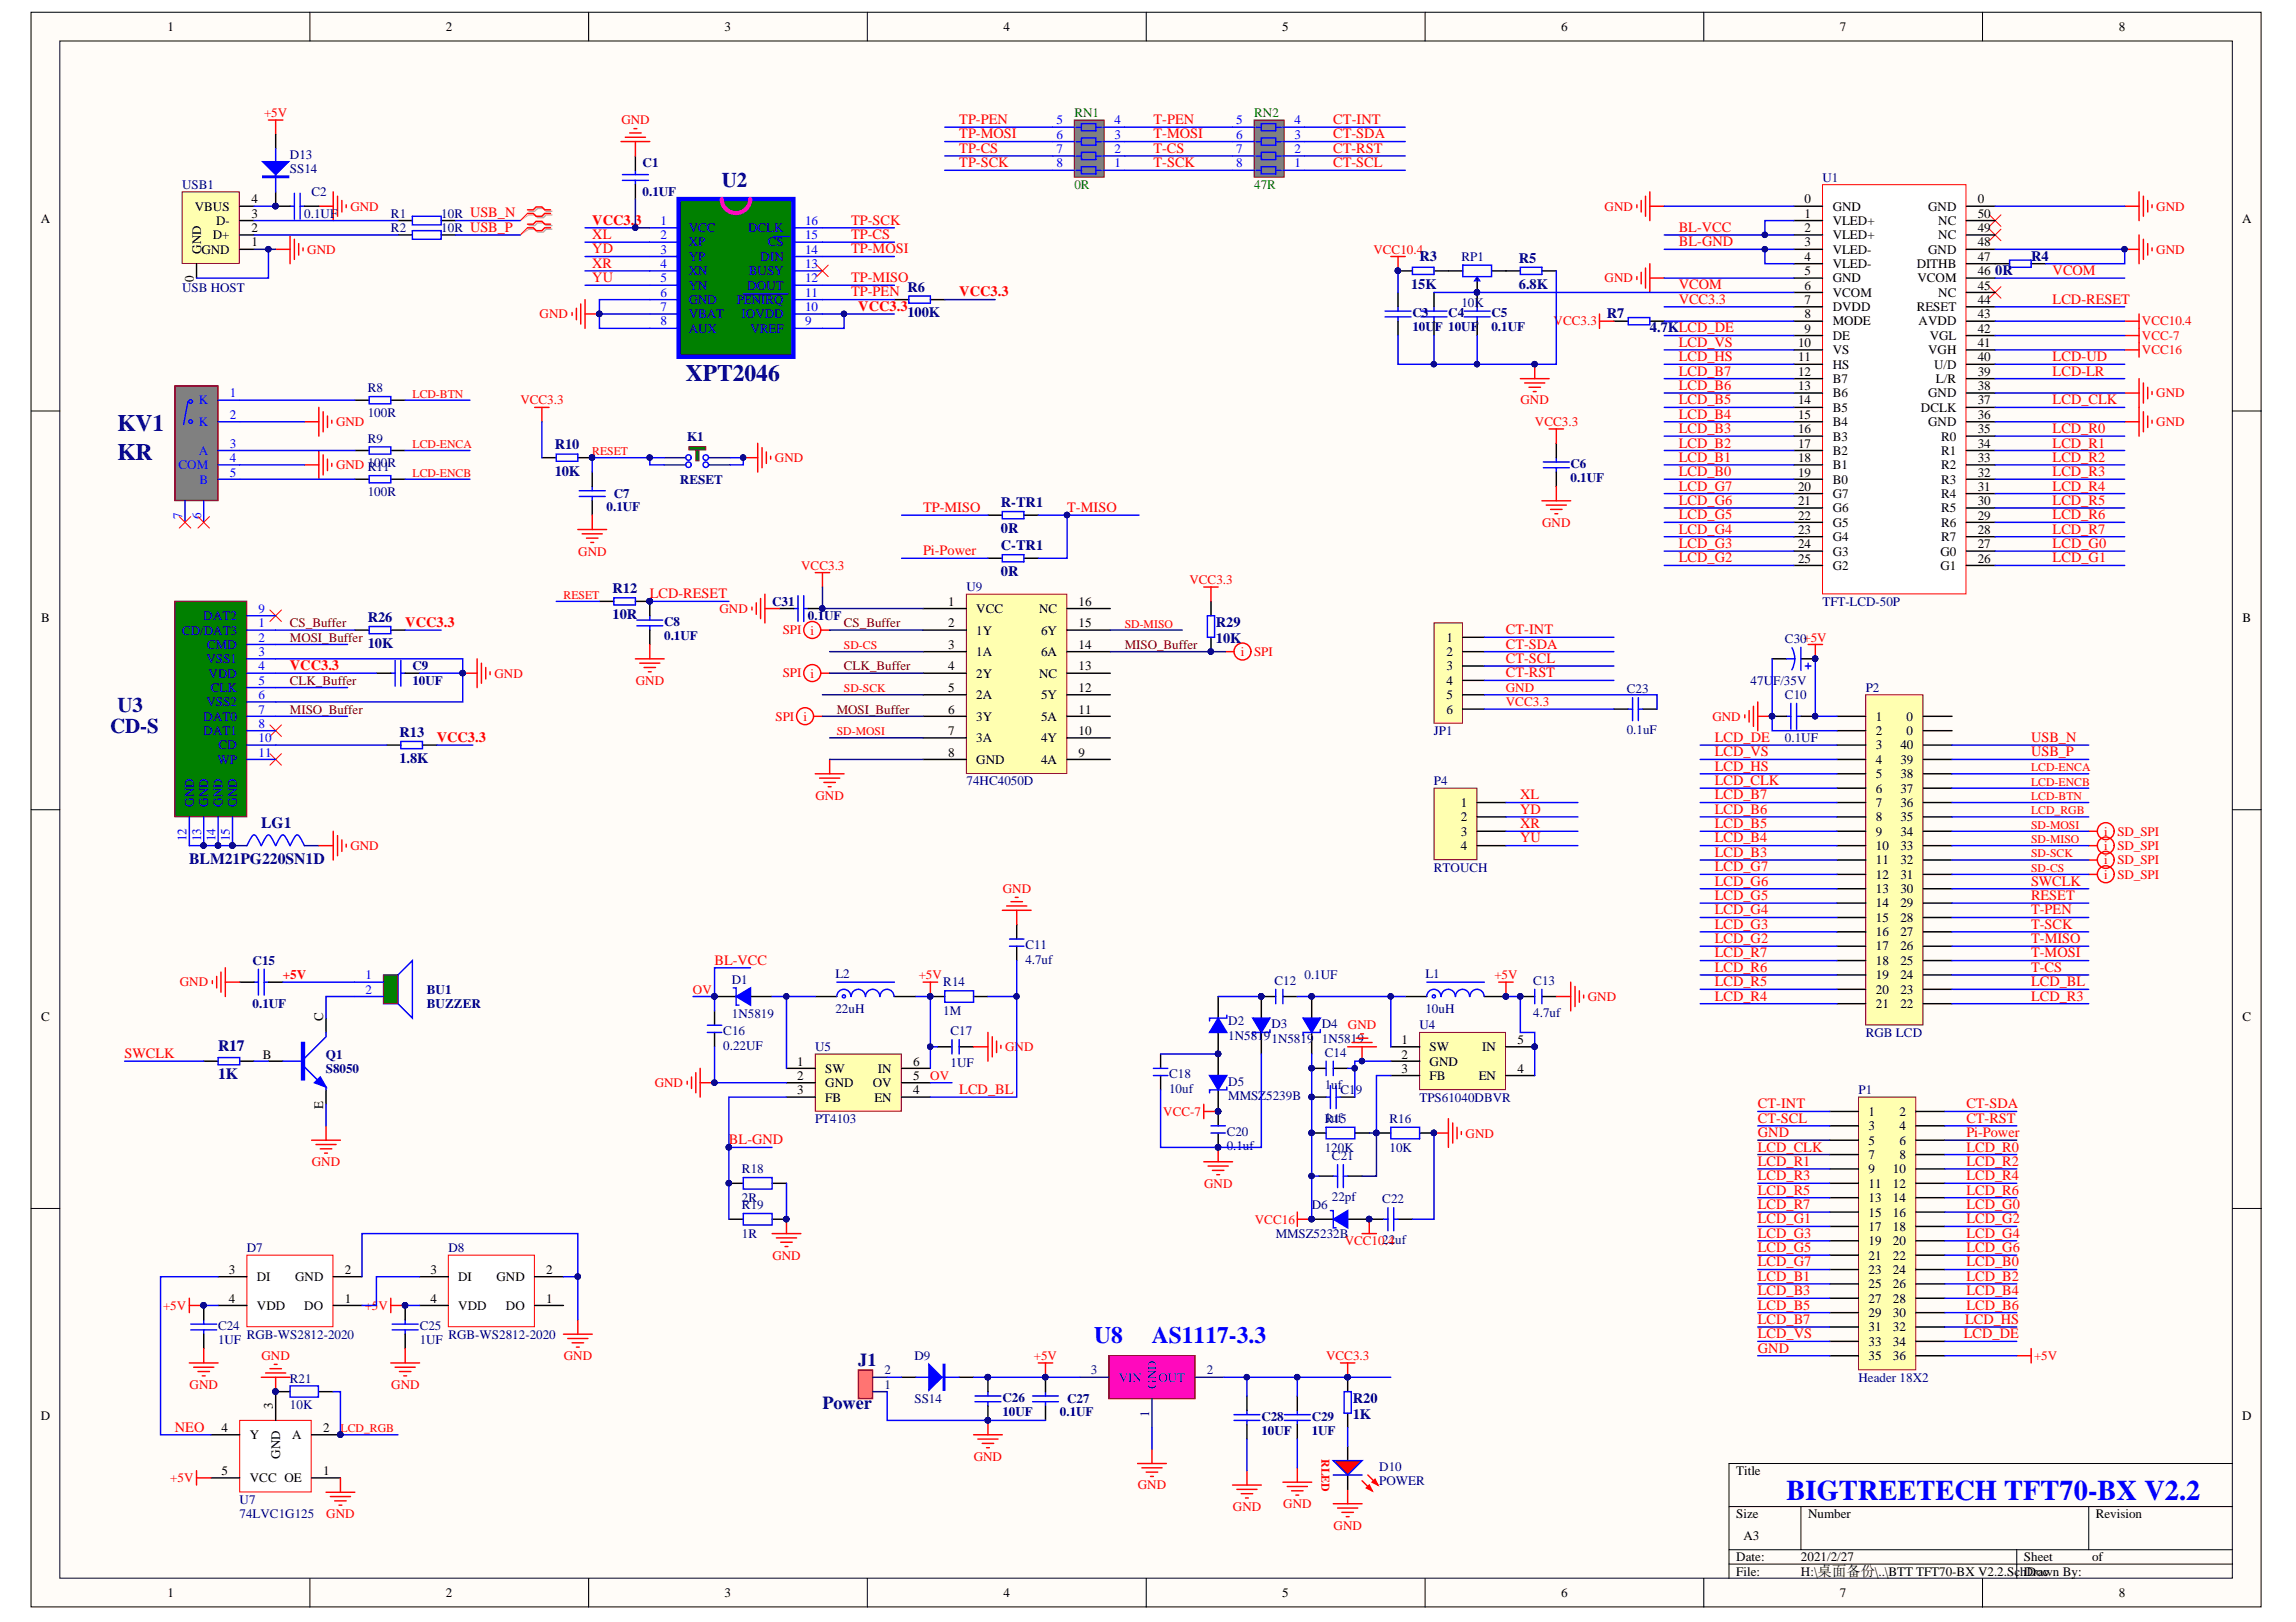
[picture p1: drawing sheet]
<svg xmlns="http://www.w3.org/2000/svg" width="297mm" height="210mm" viewBox="0 0 297 210" stroke-linecap="round" stroke-linejoin="round" font-family="sans-serif">
<defs><g id="words">
<text font-size="3.7" fill="#00f" x="231.1" y="194.2">BIGTREETECH TFT70-BX V2.2</text>
<g font-size="3" fill="#000080">
<text x="88.7" y="49.3">XPT2046</text>
<text x="15.2" y="55.8">KV1</text>
<text x="15.2" y="59.5">KR</text>
</g>
<g font-size="3" fill="#00f">
<text x="141.6" y="173.9">U8</text>
<text x="149" y="173.9">AS1117-3.3</text>
</g>
<g font-size="2.7" fill="#000080">
<text x="93.4" y="24.3">U2</text>
<text x="14.3" y="94.9">CD-S</text>
<text x="15.2" y="92.1">U3</text>
</g>
<g font-size="2.4" fill="#000080">
<text x="111" y="176.8">J1</text>
<text x="106.4" y="182.4">Power</text>
</g>
<g font-size="2" fill="#000080">
<text x="33.8" y="107.1">LG1</text>
<text x="24.5" y="111.8">BLM21PG220SN1D</text>
<text x="28.2" y="136">R17</text>
<text x="28.2" y="139.7">1K</text>
</g>
<g font-size="1.9" fill="#f00">
<text x="124.1" y="17.9">TP-MOSI</text>
<text x="124.1" y="16.1">TP-PEN</text>
<text x="149.2" y="17.9">T-MOSI</text>
<text x="149.2" y="16.1">T-PEN</text>
<text x="172.5" y="17.9">CT-SDA</text>
<text x="172.5" y="16.1">CT-INT</text>
<text x="124.1" y="19.8">TP-CS</text>
<text x="124.1" y="21.6">TP-SCK</text>
<text x="149.2" y="19.8">T-CS</text>
<text x="149.2" y="21.6">T-SCK</text>
<text x="172.5" y="19.8">CT-RST</text>
<text x="172.5" y="21.6">CT-SCL</text>
<text x="76.6" y="29.1">VCC3.3</text>
<text x="110.1" y="29.1">TP-SCK</text>
<text x="217.2" y="30">BL-VCC</text>
<text x="76.6" y="30.9">XL</text>
<text x="76.6" y="32.8">YD</text>
<text x="76.6" y="34.6">XR</text>
<text x="110.1" y="32.8">TP-MOSI</text>
<text x="110.1" y="30.9">TP-CS</text>
<text x="217.2" y="31.9">BL-GND</text>
<text x="265.6" y="35.6">VCOM</text>
<text x="76.6" y="36.5">YU</text>
<text x="110.1" y="36.5">TP-MISO</text>
<text x="110.1" y="38.4">TP-PEN</text>
<text x="111" y="40.2">VCC3.3</text>
<text x="124.1" y="38.4">VCC3.3</text>
<text x="217.2" y="37.4">VCOM</text>
<text x="217.2" y="39.3">VCC3.3</text>
<text x="265.6" y="39.3">LCD-RESET</text>
<text x="217.2" y="44.9">LCD_VS</text>
<text x="217.2" y="46.8">LCD_HS</text>
<text x="265.6" y="46.8">LCD-UD</text>
<text x="217.2" y="52.3">LCD_B5</text>
<text x="217.2" y="48.6">LCD_B7</text>
<text x="217.2" y="50.5">LCD_B6</text>
<text x="265.6" y="48.6">LCD-LR</text>
<text x="265.6" y="52.3">LCD_CLK</text>
<text x="217.2" y="54.2">LCD_B4</text>
<text x="217.2" y="56.1">LCD_B3</text>
<text x="217.2" y="57.9">LCD_B2</text>
<text x="217.2" y="59.8">LCD_B1</text>
<text x="265.6" y="59.8">LCD_R2</text>
<text x="265.6" y="57.9">LCD_R1</text>
<text x="265.6" y="56.1">LCD_R0</text>
<text x="217.2" y="63.5">LCD_G7</text>
<text x="217.2" y="65.3">LCD_G6</text>
<text x="217.2" y="61.6">LCD_B0</text>
<text x="265.6" y="65.3">LCD_R5</text>
<text x="265.6" y="63.5">LCD_R4</text>
<text x="265.6" y="61.6">LCD_R3</text>
<text x="119.4" y="66.3">TP-MISO</text>
<text x="119.4" y="71.9">Pi-Power</text>
<text x="138.1" y="66.3">T-MISO</text>
<text x="217.2" y="70.9">LCD_G3</text>
<text x="217.2" y="67.2">LCD_G5</text>
<text x="217.2" y="69.1">LCD_G4</text>
<text x="265.6" y="67.2">LCD_R6</text>
<text x="265.6" y="69.1">LCD_R7</text>
<text x="265.6" y="70.9">LCD_G0</text>
<text x="84.1" y="77.4">LCD-RESET</text>
<text x="217.2" y="72.8">LCD_G2</text>
<text x="265.6" y="72.8">LCD_G1</text>
<text x="52.4" y="81.1">VCC3.3</text>
<text x="194.8" y="83.9">CT-SDA</text>
<text x="194.8" y="82.1">CT-INT</text>
<text x="37.5" y="86.7">VCC3.3</text>
<text x="194.8" y="87.6">CT-RST</text>
<text x="194.8" y="85.8">CT-SCL</text>
<text x="56.5" y="96">VCC3.3</text>
<text x="221.8" y="101.6">LCD_CLK</text>
<text x="221.8" y="96">LCD_DE</text>
<text x="221.8" y="97.9">LCD_VS</text>
<text x="221.8" y="99.7">LCD_HS</text>
<text x="262.8" y="96">USB_N</text>
<text x="262.8" y="97.9">USB_P</text>
<text x="196.7" y="103.4">XL</text>
<text x="196.7" y="105.3">YD</text>
<text x="196.7" y="107.2">XR</text>
<text x="221.8" y="107.2">LCD_B5</text>
<text x="221.8" y="103.4">LCD_B7</text>
<text x="221.8" y="105.3">LCD_B6</text>
<text x="196.7" y="109">YU</text>
<text x="221.8" y="112.7">LCD_G7</text>
<text x="221.8" y="109">LCD_B4</text>
<text x="221.8" y="110.9">LCD_B3</text>
<text x="221.8" y="114.6">LCD_G6</text>
<text x="221.8" y="116.5">LCD_G5</text>
<text x="221.8" y="118.3">LCD_G4</text>
<text x="262.8" y="118.3">T-PEN</text>
<text x="262.8" y="116.5">RESET</text>
<text x="262.8" y="114.6">SWCLK</text>
<text x="92.4" y="124.8">BL-VCC</text>
<text x="221.8" y="122">LCD_G2</text>
<text x="221.8" y="120.2">LCD_G3</text>
<text x="221.8" y="125.8">LCD_R6</text>
<text x="221.8" y="123.9">LCD_R7</text>
<text x="262.8" y="123.9">T-MOSI</text>
<text x="262.8" y="125.8">T-CS</text>
<text x="262.8" y="120.2">T-SCK</text>
<text x="262.8" y="122">T-MISO</text>
<text x="221.8" y="127.6">LCD_R5</text>
<text x="221.8" y="129.5">LCD_R4</text>
<text x="262.8" y="129.5">LCD_R3</text>
<text x="262.8" y="127.6">LCD_BL</text>
<text x="16.1" y="136.9">SWCLK</text>
<text x="124.1" y="141.6">LCD_BL</text>
<text x="227.4" y="143.4">CT-INT</text>
<text x="254.4" y="143.4">CT-SDA</text>
<text x="94.3" y="148.1">BL-GND</text>
<text x="227.4" y="149">LCD_CLK</text>
<text x="227.4" y="145.3">CT-SCL</text>
<text x="227.4" y="147.2">GND</text>
<text x="254.4" y="145.3">CT-RST</text>
<text x="254.4" y="149">LCD_R0</text>
<text x="254.4" y="147.2">Pi-Power</text>
<text x="227.4" y="154.6">LCD_R5</text>
<text x="227.4" y="152.7">LCD_R3</text>
<text x="227.4" y="150.9">LCD_R1</text>
<text x="254.4" y="152.7">LCD_R4</text>
<text x="254.4" y="154.6">LCD_R6</text>
<text x="254.4" y="150.9">LCD_R2</text>
<text x="227.4" y="160.2">LCD_G3</text>
<text x="227.4" y="156.5">LCD_R7</text>
<text x="227.4" y="158.3">LCD_G1</text>
<text x="254.4" y="158.3">LCD_G2</text>
<text x="254.4" y="160.2">LCD_G4</text>
<text x="254.4" y="156.5">LCD_G0</text>
<text x="227.4" y="163.9">LCD_G7</text>
<text x="227.4" y="162">LCD_G5</text>
<text x="227.4" y="167.6">LCD_B3</text>
<text x="227.4" y="165.7">LCD_B1</text>
<text x="254.4" y="162">LCD_G6</text>
<text x="254.4" y="167.6">LCD_B4</text>
<text x="254.4" y="165.7">LCD_B2</text>
<text x="254.4" y="163.9">LCD_B0</text>
<text x="227.4" y="169.5">LCD_B5</text>
<text x="227.4" y="171.3">LCD_B7</text>
<text x="227.4" y="173.2">LCD_VS</text>
<text x="254.1" y="173.2">LCD_DE</text>
<text x="254.2" y="171.3">LCD_HS</text>
<text x="254.4" y="169.5">LCD_B6</text>
<text x="227.4" y="175">GND</text>
<text x="22.6" y="185.3">NEO</text>
</g>
<g font-size="1.9" fill="#000080">
<text x="183.6" y="33.7">R3</text>
<text x="196.5" y="34">R5</text>
<text x="258.1" y="35.6">0R</text>
<text x="262.8" y="33.7">R4</text>
<text x="117.4" y="37.7">R6</text>
<text x="117.4" y="41.1">100K</text>
<text x="182.5" y="37.3">15K</text>
<text x="196.5" y="37.3">6.8K</text>
<text x="207.9" y="41.1">R7</text>
<text x="213.5" y="43">4.7KLCD_DE</text>
<text x="71.8" y="58.2">R10</text>
<text x="71.8" y="61.5">10K</text>
<text x="129.5" y="65.6">R-TR1</text>
<text x="129.5" y="69">0R</text>
<text x="129.5" y="71.2">C-TR1</text>
<text x="79.2" y="76.8">R12</text>
<text x="129.5" y="74.6">0R</text>
<text x="47.6" y="80.5">R26</text>
<text x="47.6" y="83.8">10K</text>
<text x="79.2" y="80.1">10R</text>
<text x="157.3" y="81.1">R29</text>
<text x="157.3" y="83.2">10K</text>
<text x="51.7" y="95.4">R13</text>
<text x="51.7" y="98.7">1.8K</text>
<text x="175" y="181.5">R20</text>
<text x="175" y="183.6">1K</text>
</g>
<g font-size="1.7">
<text x="21.7" y="4">1</text>
<text x="57.7" y="4">2</text>
<text x="93.7" y="4">3</text>
<text x="129.8" y="4">4</text>
<text x="165.9" y="4">5</text>
<text x="202" y="4">6</text>
<text x="238" y="4">7</text>
<text x="274.1" y="4">8</text>
<text x="5.3" y="28.9">A</text>
<text x="25.2" y="27.2">VBUS</text>
<text x="28" y="29.1">D-</text>
<text x="32.5" y="26.3">4</text>
<text x="32.5" y="28.2">3</text>
<text x="233.5" y="28.2">1</text>
<text x="233.5" y="26.3">0</text>
<text x="237.1" y="29.1">VLED+</text>
<text x="237.1" y="27.2">GND</text>
<text x="249.4" y="27.2">GND</text>
<text x="250.8" y="29.1">NC</text>
<text x="255.9" y="28.2">50</text>
<text x="255.9" y="26.3">0</text>
<text x="290.1" y="28.9">A</text>
<text x="26" y="31.6" transform="rotate(-90 26 31.6)">ND</text>
<text x="26" y="32.8">GND</text>
<text x="27.5" y="31">D+</text>
<text x="32.5" y="30">2</text>
<text x="32.5" y="31.9">1</text>
<text x="233.5" y="30">2</text>
<text x="233.5" y="31.9">3</text>
<text x="233.5" y="33.8">4</text>
<text x="233.5" y="35.6">5</text>
<text x="237.1" y="31">VLED+</text>
<text x="237.1" y="32.8">VLED-</text>
<text x="237.1" y="34.7">VLED-</text>
<text x="248" y="34.7">DITHB</text>
<text x="249.4" y="32.8">GND</text>
<text x="250.8" y="31">NC</text>
<text x="255.9" y="35.6">46</text>
<text x="255.9" y="33.8">47</text>
<text x="255.9" y="31.9">48</text>
<text x="255.9" y="30">49</text>
<text x="25.1" y="36.5" transform="rotate(-90 25.1 36.5)">0</text>
<text x="233.5" y="37.5">6</text>
<text x="233.5" y="39.3">7</text>
<text x="233.5" y="41.2">8</text>
<text x="237.1" y="36.5">GND</text>
<text x="237.1" y="38.4">VCOM</text>
<text x="237.1" y="40.3">DVDD</text>
<text x="248" y="40.3">RESET</text>
<text x="248" y="36.5">VCOM</text>
<text x="250.8" y="38.4">NC</text>
<text x="255.9" y="41.2">43</text>
<text x="255.9" y="39.3">44</text>
<text x="255.9" y="37.5">45</text>
<text x="232.6" y="44.9">10</text>
<text x="232.6" y="46.8">11</text>
<text x="233.5" y="43">9</text>
<text x="237.1" y="42.1">MODE</text>
<text x="237.1" y="44">DE</text>
<text x="237.1" y="45.8">VS</text>
<text x="237.1" y="47.7">HS</text>
<text x="248.2" y="42.1">AVDD</text>
<text x="249.4" y="45.8">VGH</text>
<text x="249.7" y="44">VGL</text>
<text x="250.2" y="47.7">U/D</text>
<text x="255.9" y="46.8">40</text>
<text x="255.9" y="44.9">41</text>
<text x="255.9" y="43">42</text>
<text x="232.6" y="48.6">12</text>
<text x="232.6" y="50.5">13</text>
<text x="232.6" y="52.3">14</text>
<text x="237.1" y="49.6">B7</text>
<text x="237.1" y="51.4">B6</text>
<text x="237.1" y="53.3">B5</text>
<text x="248.5" y="53.3">DCLK</text>
<text x="249.4" y="51.4">GND</text>
<text x="250.5" y="49.6">L/R</text>
<text x="255.9" y="52.3">37</text>
<text x="255.9" y="50.5">38</text>
<text x="255.9" y="48.6">39</text>
<text x="232.6" y="54.2">15</text>
<text x="232.6" y="56.1">16</text>
<text x="232.6" y="58">17</text>
<text x="232.6" y="59.8">18</text>
<text x="237.1" y="55.1">B4</text>
<text x="237.1" y="57">B3</text>
<text x="237.1" y="58.9">B2</text>
<text x="249.4" y="55.1">GND</text>
<text x="251.1" y="58.9">R1</text>
<text x="251.1" y="57">R0</text>
<text x="255.9" y="59.8">33</text>
<text x="255.9" y="58">34</text>
<text x="255.9" y="56.1">35</text>
<text x="255.9" y="54.2">36</text>
<text x="232.6" y="61.7">19</text>
<text x="232.6" y="63.5">20</text>
<text x="232.6" y="65.4">21</text>
<text x="237.1" y="60.7">B1</text>
<text x="237.1" y="62.6">B0</text>
<text x="237.1" y="64.5">G7</text>
<text x="251.1" y="64.5">R4</text>
<text x="251.1" y="62.6">R3</text>
<text x="251.1" y="60.7">R2</text>
<text x="255.9" y="65.4">30</text>
<text x="255.9" y="63.5">31</text>
<text x="255.9" y="61.7">32</text>
<text x="232.6" y="67.2">22</text>
<text x="232.6" y="69.1">23</text>
<text x="232.6" y="71">24</text>
<text x="237.1" y="66.3">G6</text>
<text x="237.1" y="68.2">G5</text>
<text x="237.1" y="70">G4</text>
<text x="237.1" y="71.9">G3</text>
<text x="251.1" y="71.9">G0</text>
<text x="251.1" y="70">R7</text>
<text x="251.1" y="68.2">R6</text>
<text x="251.1" y="66.3">R5</text>
<text x="255.9" y="71">27</text>
<text x="255.9" y="69.1">28</text>
<text x="255.9" y="67.2">29</text>
<text x="232.6" y="72.8">25</text>
<text x="237.1" y="73.8">G2</text>
<text x="251.1" y="73.8">G1</text>
<text x="255.9" y="72.8">26</text>
<text x="5.3" y="80.5">B</text>
<text x="122.7" y="78.4">1</text>
<text x="122.7" y="81.2">2</text>
<text x="122.7" y="84">3</text>
<text x="126.3" y="79.3">VCC</text>
<text x="126.3" y="82.1">1Y</text>
<text x="134.4" y="79.3">NC</text>
<text x="134.7" y="82.1">6Y</text>
<text x="139.5" y="84">14</text>
<text x="139.5" y="81.2">15</text>
<text x="139.5" y="78.4">16</text>
<text x="187.1" y="83">1</text>
<text x="290.1" y="80.5">B</text>
<text x="122.7" y="86.8">4</text>
<text x="122.7" y="89.6">5</text>
<text x="126.3" y="84.9">1A</text>
<text x="126.3" y="87.7">2Y</text>
<text x="134.4" y="87.7">NC</text>
<text x="134.7" y="84.9">6A</text>
<text x="139.5" y="89.6">12</text>
<text x="139.5" y="86.8">13</text>
<text x="187.1" y="84.9">2</text>
<text x="187.1" y="86.8">3</text>
<text x="187.1" y="88.6">4</text>
<text x="122.7" y="92.3">6</text>
<text x="122.7" y="95.1">7</text>
<text x="126.3" y="90.5">2A</text>
<text x="126.3" y="93.3">3Y</text>
<text x="134.7" y="93.3">5A</text>
<text x="134.7" y="90.5">5Y</text>
<text x="139.5" y="95.1">10</text>
<text x="139.5" y="92.3">11</text>
<text x="187.1" y="90.5">5</text>
<text x="187.1" y="92.3">6</text>
<text x="242.7" y="93.3">1</text>
<text x="242.7" y="95.1">2</text>
<text x="246.7" y="93.3">0</text>
<text x="246.7" y="95.1">0</text>
<text x="122.7" y="97.9">8</text>
<text x="126.3" y="96.1">3A</text>
<text x="126.3" y="98.8">GND</text>
<text x="134.7" y="98.8">4A</text>
<text x="134.7" y="96.1">4Y</text>
<text x="139.5" y="97.9">9</text>
<text x="242.7" y="97">3</text>
<text x="242.7" y="98.8">4</text>
<text x="242.7" y="100.7">5</text>
<text x="245.9" y="100.7">38</text>
<text x="245.9" y="98.8">39</text>
<text x="245.9" y="97">40</text>
<text x="189" y="104.4">1</text>
<text x="189" y="106.3">2</text>
<text x="242.7" y="102.6">6</text>
<text x="242.7" y="104.4">7</text>
<text x="242.7" y="106.3">8</text>
<text x="245.9" y="106.3">35</text>
<text x="245.9" y="104.4">36</text>
<text x="245.9" y="102.6">37</text>
<text x="189" y="108.1">3</text>
<text x="189" y="110">4</text>
<text x="242.7" y="108.1">9</text>
<text x="242.7" y="110">10</text>
<text x="242.7" y="111.9">11</text>
<text x="242.7" y="113.7">12</text>
<text x="245.9" y="113.7">31</text>
<text x="245.9" y="111.9">32</text>
<text x="245.9" y="110">33</text>
<text x="245.9" y="108.1">34</text>
<text x="242.7" y="115.6">13</text>
<text x="242.7" y="117.4">14</text>
<text x="242.7" y="119.3">15</text>
<text x="245.9" y="119.3">28</text>
<text x="245.9" y="117.4">29</text>
<text x="245.9" y="115.6">30</text>
<text x="242.7" y="121.1">16</text>
<text x="242.7" y="123">17</text>
<text x="242.7" y="124.9">18</text>
<text x="245.9" y="124.9">25</text>
<text x="245.9" y="123">26</text>
<text x="245.9" y="121.1">27</text>
<text x="242.7" y="126.7">19</text>
<text x="242.7" y="128.6">20</text>
<text x="242.7" y="130.4">21</text>
<text x="245.9" y="130.4">22</text>
<text x="245.9" y="128.6">23</text>
<text x="245.9" y="126.7">24</text>
<text x="5.3" y="132.1">C</text>
<text x="34" y="137">B</text>
<text x="41.8" y="132.1" transform="rotate(-90 41.8 132.1)">C</text>
<text x="103.1" y="137.9">1</text>
<text x="118.1" y="137.9">6</text>
<text x="181.3" y="135.1">1</text>
<text x="181.3" y="137">2</text>
<text x="185" y="136">SW</text>
<text x="185" y="137.9">GND</text>
<text x="191.8" y="136">IN</text>
<text x="196.3" y="135.1">5</text>
<text x="290.1" y="132.1">C</text>
<text x="41.8" y="143.6" transform="rotate(-90 41.8 143.6)">E</text>
<text x="103.1" y="139.8">2</text>
<text x="103.1" y="141.6">3</text>
<text x="106.8" y="138.8">SW</text>
<text x="106.8" y="140.7">GND</text>
<text x="106.8" y="142.6">FB</text>
<text x="112.9" y="140.7">OV</text>
<text x="113.1" y="142.6">EN</text>
<text x="113.6" y="138.8">IN</text>
<text x="118.1" y="141.6">4</text>
<text x="118.1" y="139.8">5</text>
<text x="181.3" y="138.8">3</text>
<text x="185" y="139.8">FB</text>
<text x="191.3" y="139.8">EN</text>
<text x="196.3" y="138.8">4</text>
<text x="241.7" y="144.4">1</text>
<text x="241.7" y="146.3">3</text>
<text x="241.7" y="148.1">5</text>
<text x="241.7" y="150">7</text>
<text x="245.7" y="144.4">2</text>
<text x="245.7" y="146.3">4</text>
<text x="245.7" y="148.1">6</text>
<text x="245.7" y="150">8</text>
<text x="241.7" y="151.9">9</text>
<text x="241.7" y="153.7">11</text>
<text x="241.7" y="155.6">13</text>
<text x="244.9" y="151.9">10</text>
<text x="244.9" y="153.7">12</text>
<text x="244.9" y="155.6">14</text>
<text x="241.7" y="157.4">15</text>
<text x="241.7" y="159.3">17</text>
<text x="241.7" y="161.1">19</text>
<text x="244.9" y="157.4">16</text>
<text x="244.9" y="159.3">18</text>
<text x="244.9" y="161.1">20</text>
<text x="29.6" y="164.9">3</text>
<text x="33.2" y="165.8">DI</text>
<text x="38.2" y="165.8">GND</text>
<text x="44.6" y="164.9">2</text>
<text x="55.7" y="164.9">3</text>
<text x="59.3" y="165.8">DI</text>
<text x="64.2" y="165.8">GND</text>
<text x="70.7" y="164.9">2</text>
<text x="241.7" y="163">21</text>
<text x="241.7" y="164.9">23</text>
<text x="241.7" y="166.7">25</text>
<text x="244.9" y="163">22</text>
<text x="244.9" y="164.9">24</text>
<text x="244.9" y="166.7">26</text>
<text x="29.6" y="168.6">4</text>
<text x="33.2" y="169.5">VDD</text>
<text x="39.4" y="169.5">DO</text>
<text x="44.6" y="168.6">1</text>
<text x="55.7" y="168.6">4</text>
<text x="59.3" y="169.5">VDD</text>
<text x="65.5" y="169.5">DO</text>
<text x="70.7" y="168.6">1</text>
<text x="241.7" y="168.6">27</text>
<text x="241.7" y="170.4">29</text>
<text x="241.7" y="172.3">31</text>
<text x="244.9" y="168.6">28</text>
<text x="244.9" y="170.4">30</text>
<text x="244.9" y="172.3">32</text>
<text x="241.7" y="174.2">33</text>
<text x="241.7" y="176">35</text>
<text x="244.9" y="174.2">34</text>
<text x="244.9" y="176">36</text>
<text x="5.3" y="183.7">D</text>
<text x="28.7" y="185.3">4</text>
<text x="35.3" y="182.3" transform="rotate(-90 35.3 182.3)">3</text>
<text x="41.8" y="185.3">2</text>
<text x="290.1" y="183.7">D</text>
<text x="28.7" y="190.9">5</text>
<text x="32.3" y="191.8">VCC OE</text>
<text x="32.3" y="186.2">Y</text>
<text x="36.2" y="188.8" transform="rotate(-90 36.2 188.8)">GND</text>
<text x="37.8" y="186.2">A</text>
<text x="41.8" y="190.9">1</text>
<text x="224.6" y="190.9">Title</text>
<text x="224.6" y="196.5">Size</text>
<text x="233.9" y="196.5">Number</text>
<text x="271.1" y="196.5">Revision</text>
<text x="224.6" y="202">Date:</text>
<text x="224.6" y="203.9">File:</text>
<text x="225.6" y="199.2">A3</text>
<text x="233" y="202">2021/2/27</text>
<text x="233" y="203.9">H:\桌面备份\..\BTT TFT70-BX V2.2.SchDoc</text>
<text x="261.8" y="202">Sheet</text>
<text x="261.8" y="203.9">Drawn By:</text>
<text x="270.6" y="202">of</text>
<text x="21.7" y="206.7">1</text>
<text x="57.7" y="206.7">2</text>
<text x="93.7" y="206.7">3</text>
<text x="129.8" y="206.7">4</text>
<text x="165.9" y="206.7">5</text>
<text x="202" y="206.7">6</text>
<text x="238" y="206.7">7</text>
<text x="274.1" y="206.7">8</text>
</g>
<g font-size="1.7" fill="#f00">
<text x="34.2" y="15.2">+5V</text>
<text x="80.4" y="16.1">GND</text>
<text x="45.3" y="27.2">GND</text>
<text x="207.6" y="27.2">GND</text>
<text x="279" y="27.2">GND</text>
<text x="39.7" y="32.8">GND</text>
<text x="177.7" y="32.8">VCC10.4</text>
<text x="279" y="32.8">GND</text>
<text x="69.8" y="41.2">GND</text>
<text x="207.6" y="36.5">GND</text>
<text x="201" y="42.1">VCC3.3</text>
<text x="277.1" y="42.1">VCC10.4</text>
<text x="277.1" y="44">VCC-7</text>
<text x="277.1" y="45.8">VCC16</text>
<text x="67.3" y="52.3">VCC3.3</text>
<text x="196.7" y="52.3">GND</text>
<text x="279" y="51.4">GND</text>
<text x="43.5" y="55.1">GND</text>
<text x="100.3" y="59.8">GND</text>
<text x="198.6" y="55.1">VCC3.3</text>
<text x="279" y="55.1">GND</text>
<text x="43.5" y="60.7">GND 100R</text>
<text x="74.8" y="71.9">GND</text>
<text x="199.5" y="68.2">GND</text>
<text x="103.6" y="73.8">VCC3.3</text>
<text x="153.9" y="75.6">VCC3.3</text>
<text x="93.1" y="79.3">GND</text>
<text x="101.3" y="82.1">SPI i</text>
<text x="64" y="87.7">GND</text>
<text x="82.2" y="88.6">GND</text>
<text x="101.3" y="87.6">SPI i</text>
<text x="160.5" y="84.9">i</text>
<text x="162.3" y="84.9">SPI</text>
<text x="194.8" y="89.6">GND</text>
<text x="100.3" y="93.3">SPI i</text>
<text x="194.8" y="91.4">VCC3.3</text>
<text x="221.5" y="93.3">GND</text>
<text x="105.5" y="103.5">GND</text>
<text x="45.3" y="110">GND</text>
<text x="272.2" y="113.7">i</text>
<text x="272.2" y="111.9">i</text>
<text x="272.2" y="108.1">i</text>
<text x="272.2" y="110">i</text>
<text x="273.9" y="113.7">SD_SPI</text>
<text x="273.9" y="111.9">SD_SPI</text>
<text x="273.9" y="108.1">SD_SPI</text>
<text x="273.9" y="110">SD_SPI</text>
<text x="129.7" y="115.6">GND</text>
<text x="23.3" y="127.6">GND</text>
<text x="36.6" y="126.7">+5V</text>
<text x="89.6" y="128.6">OV</text>
<text x="118.9" y="126.7">+5V</text>
<text x="193.3" y="126.7">+5V</text>
<text x="205.4" y="129.5">GND</text>
<text x="130" y="136">GND</text>
<text x="174.4" y="133.2">GND</text>
<text x="84.7" y="140.7">GND</text>
<text x="120.3" y="139.8">OV</text>
<text x="150.5" y="144.4">VCC-7</text>
<text x="189.6" y="147.2">GND</text>
<text x="40.3" y="150.9">GND</text>
<text x="155.8" y="153.7">GND</text>
<text x="162.3" y="158.4">VCC16</text>
<text x="174" y="161.1">VCC10.4</text>
<text x="99.9" y="163">GND</text>
<text x="21.1" y="169.5">+5V</text>
<text x="47.2" y="169.5">+5V</text>
<text x="24.5" y="179.7">GND</text>
<text x="33.8" y="176">GND</text>
<text x="50.6" y="179.7">GND</text>
<text x="72.9" y="176">GND</text>
<text x="133.8" y="176">+5V</text>
<text x="171.6" y="176">VCC3.3</text>
<text x="263.1" y="176">+5V</text>
<text x="22" y="191.8">+5V</text>
<text x="126" y="189">GND</text>
<text x="42.2" y="196.5">GND</text>
<text x="147.2" y="192.7">GND</text>
<text x="159.5" y="195.5">GND</text>
<text x="166" y="195.1">GND</text>
<text x="172.5" y="197.9">GND</text>
</g>
<g font-size="1.7" fill="#00f">
<text x="136.7" y="16.1">5</text>
<text x="136.7" y="18">6</text>
<text x="144.2" y="18">3</text>
<text x="144.2" y="16.1">4</text>
<text x="159.9" y="16.1">5</text>
<text x="159.9" y="18">6</text>
<text x="167.5" y="18">3</text>
<text x="167.5" y="16.1">4</text>
<text x="136.7" y="19.8">7</text>
<text x="136.7" y="21.7">8</text>
<text x="144.2" y="21.7">1</text>
<text x="144.2" y="19.8">2</text>
<text x="159.9" y="19.8">7</text>
<text x="159.9" y="21.7">8</text>
<text x="167.5" y="21.7">1</text>
<text x="167.5" y="19.8">2</text>
<text x="85.5" y="29.1">1</text>
<text x="104.2" y="29.1">16</text>
<text x="85.5" y="31">2</text>
<text x="85.5" y="32.8">3</text>
<text x="85.5" y="34.7">4</text>
<text x="89.1" y="30">VCC</text>
<text x="89.1" y="31.9">XP</text>
<text x="89.1" y="33.8">YP</text>
<text x="89.1" y="35.6">XN</text>
<text x="96.8" y="30">DCLK</text>
<text x="96.9" y="35.6">BUSY</text>
<text x="98.4" y="33.8">DIN</text>
<text x="99.3" y="31.9">CS</text>
<text x="104.2" y="34.7">13</text>
<text x="104.2" y="32.8">14</text>
<text x="104.2" y="31">15</text>
<text x="85.5" y="36.5">5</text>
<text x="85.5" y="38.4">6</text>
<text x="85.5" y="40.3">7</text>
<text x="89.1" y="37.5">YN</text>
<text x="89.1" y="39.3">GND</text>
<text x="89.1" y="41.2">VBAT</text>
<text x="95.3" y="39.3">PENIRQ</text>
<text x="95.9" y="41.2">IOVDD</text>
<text x="96.7" y="37.5">DOUT</text>
<text x="104.2" y="40.3">10</text>
<text x="104.2" y="38.4">11</text>
<text x="104.2" y="36.5">12</text>
<text x="85.5" y="42.1">8</text>
<text x="89.1" y="43">AUX</text>
<text x="97.1" y="43">VREF</text>
<text x="104.2" y="42.1">9</text>
<text x="25.7" y="52.3">K</text>
<text x="29.7" y="51.4">1</text>
<text x="25.7" y="55.1">K</text>
<text x="25.7" y="58.9">A</text>
<text x="29.7" y="54.2">2</text>
<text x="29.7" y="58">3</text>
<text x="29.7" y="59.8">4</text>
<text x="23.1" y="60.7">COM</text>
<text x="25.8" y="62.6">B</text>
<text x="29.7" y="61.7">5</text>
<text x="23.6" y="67.1" transform="rotate(-90 23.6 67.1)">7</text>
<text x="26" y="67.1" transform="rotate(-90 26 67.1)">6</text>
<text x="23.6" y="82.1">CD/DAT3</text>
<text x="26.3" y="80.3">DAT2</text>
<text x="26.8" y="84">CMD</text>
<text x="33.4" y="79.3">9</text>
<text x="33.4" y="81.2">1</text>
<text x="33.4" y="83">2</text>
<text x="26.7" y="85.8">VSS1</text>
<text x="27" y="87.7">VDD</text>
<text x="27.3" y="89.6">CLK</text>
<text x="33.4" y="84.9">3</text>
<text x="33.4" y="86.8">4</text>
<text x="33.4" y="88.6">5</text>
<text x="26.3" y="93.3">DAT0</text>
<text x="26.3" y="95.1">DAT1</text>
<text x="26.7" y="91.4">VSS2</text>
<text x="33.4" y="90.5">6</text>
<text x="33.4" y="92.3">7</text>
<text x="33.4" y="94.2">8</text>
<text x="28.1" y="98.8">WP</text>
<text x="28.3" y="97">CD</text>
<text x="33.4" y="96.1">10</text>
<text x="33.4" y="97.9">11</text>
<text x="25.1" y="104.4" transform="rotate(-90 25.1 104.4)">GND</text>
<text x="26.9" y="104.4" transform="rotate(-90 26.9 104.4)">GND</text>
<text x="28.8" y="104.4" transform="rotate(-90 28.8 104.4)">GND</text>
<text x="30.7" y="104.4" transform="rotate(-90 30.7 104.4)">GND</text>
<text x="24.1" y="108.9" transform="rotate(-90 24.1 108.9)">12</text>
<text x="26" y="108.9" transform="rotate(-90 26 108.9)">13</text>
<text x="27.9" y="108.9" transform="rotate(-90 27.9 108.9)">14</text>
<text x="29.7" y="108.9" transform="rotate(-90 29.7 108.9)">15</text>
<text x="47.3" y="126.7">1</text>
<text x="47.3" y="128.6">2</text>
</g>
<g font-size="1.7" fill="#008000">
<text x="139" y="15.2">RN1</text>
<text x="162.3" y="15.2">RN2</text>
<text x="139" y="24.5">0R</text>
<text x="162.3" y="24.5">47R</text>
</g>
<g font-size="1.7" fill="#000080">
<text x="37.5" y="20.6">D13</text>
<text x="37.5" y="22.4">SS14</text>
<text x="83.1" y="21.7">C1</text>
<text x="235.8" y="23.5">U1</text>
<text x="23.6" y="24.5">USB1</text>
<text x="39.4" y="28.2">0.1UF</text>
<text x="40.3" y="25.4">C2</text>
<text x="50.6" y="28.2">R1</text>
<text x="57.1" y="28.2">10R USB_N</text>
<text x="83.1" y="25.4">0.1UF</text>
<text x="50.6" y="30">R2</text>
<text x="57.1" y="30">10R USB_P</text>
<text x="189.1" y="33.8">RP1</text>
<text x="23.6" y="37.9">USB HOST</text>
<text x="182.7" y="41">C3</text>
<text x="187.4" y="41">C4</text>
<text x="189.1" y="39.7">10K</text>
<text x="193" y="41">C5</text>
<text x="182.7" y="42.9">10UF 10UF</text>
<text x="193" y="42.9">0.1UF</text>
<text x="47.6" y="50.8">R8</text>
<text x="47.6" y="53.9">100R</text>
<text x="47.6" y="57.3">R9</text>
<text x="88.9" y="57">K1</text>
<text x="47.6" y="61">R11</text>
<text x="47.6" y="64.2">100R</text>
<text x="79.4" y="64.5">C7</text>
<text x="88" y="62.6">RESET</text>
<text x="203.2" y="60.5">C6</text>
<text x="203.2" y="62.4">0.1UF</text>
<text x="78.5" y="66.1">0.1UF</text>
<text x="125" y="76.5">U9</text>
<text x="85.9" y="81">C8</text>
<text x="85.9" y="82.8">0.1UF</text>
<text x="99.9" y="78.4">C31</text>
<text x="104.5" y="80.3">0.1UF</text>
<text x="230.9" y="83.2">C30+5V</text>
<text x="235.8" y="78.4">TFT-LCD-50P</text>
<text x="53.4" y="86.8">C9</text>
<text x="53.4" y="88.6">10UF</text>
<text x="210.5" y="89.7">C23</text>
<text x="226.5" y="88.6">47UF/35V</text>
<text x="241.4" y="89.6">P2</text>
<text x="185.5" y="95.1">JP1</text>
<text x="210.5" y="95">0.1uF</text>
<text x="230.9" y="90.5">C10</text>
<text x="125" y="101.6">74HC4050D</text>
<text x="185.5" y="101.6">P4</text>
<text x="230.9" y="96.1">0.1UF</text>
<text x="185.5" y="112.8">RTOUCH</text>
<text x="32.7" y="124.9">C15</text>
<text x="132.7" y="122.8">C11</text>
<text x="132.7" y="124.7">4.7uf</text>
<text x="32.7" y="130.4">0.1UF</text>
<text x="55.2" y="128.6">BU1</text>
<text x="55.2" y="130.4">BUZZER</text>
<text x="94.7" y="127.3">D1</text>
<text x="94.7" y="131.7">1N5819</text>
<text x="108.1" y="126.6">L2</text>
<text x="108.1" y="131">22uH</text>
<text x="122" y="127.6">R14</text>
<text x="122" y="131.4">1M</text>
<text x="164.9" y="127.5">C12</text>
<text x="168.8" y="126.7">0.1UF</text>
<text x="184.4" y="126.6">L1</text>
<text x="184.4" y="131">10uH</text>
<text x="198.4" y="127.5">C13</text>
<text x="198.4" y="131.6">4.7uf</text>
<text x="42.2" y="137">Q1</text>
<text x="93.6" y="134">C16</text>
<text x="93.6" y="135.8">0.22UF</text>
<text x="105.5" y="136">U5</text>
<text x="123" y="134">C17</text>
<text x="158.9" y="132.7">D2</text>
<text x="158.9" y="134.5">1N58191N5819</text>
<text x="164.5" y="133.1">D3</text>
<text x="171" y="133.1">D4</text>
<text x="171" y="134.9">1N5819</text>
<text x="171.4" y="136.8">C14</text>
<text x="183.6" y="133.2">U4</text>
<text x="241.4" y="134.2">RGB LCD</text>
<text x="42.2" y="138.8">S8050</text>
<text x="123" y="138.1">1UF</text>
<text x="151.3" y="139.6">C18</text>
<text x="151.3" y="141.4">10uf</text>
<text x="158.9" y="140.5">D5</text>
<text x="158.9" y="142.3">MMSZ5239B</text>
<text x="171.4" y="140.9">1uf</text>
<text x="173.4" y="141.6">C19</text>
<text x="183.6" y="142.6">TPS61040DBVR</text>
<text x="240.4" y="141.6">P1</text>
<text x="105.5" y="145.3">PT4103</text>
<text x="158.7" y="147">C20</text>
<text x="158.7" y="148.9">0.1uf</text>
<text x="171.4" y="145.3">R15</text>
<text x="171.4" y="149.1">120K</text>
<text x="171.4" y="145.1">1uf</text>
<text x="179.8" y="145.3">R16</text>
<text x="179.8" y="149.1">10K</text>
<text x="96" y="151.9">R18</text>
<text x="96" y="155.6">2R</text>
<text x="172.3" y="150.2">C21</text>
<text x="172.3" y="155.4">22pf</text>
<text x="178.8" y="155.7">C22</text>
<text x="96" y="156.5">R19</text>
<text x="96" y="160.2">1R</text>
<text x="165" y="160.2">MMSZ5232B</text>
<text x="169.7" y="156.5">D6</text>
<text x="178.8" y="160.9">22uf</text>
<text x="31.9" y="162.1">D7</text>
<text x="58" y="162.1">D8</text>
<text x="28.2" y="172.1">C24</text>
<text x="28.2" y="174">1UF</text>
<text x="31.9" y="173.2">RGB-WS2812-2020</text>
<text x="54.3" y="172.1">C25</text>
<text x="54.3" y="174">1UF</text>
<text x="58" y="173.2">RGB-WS2812-2020</text>
<text x="37.5" y="179">R21</text>
<text x="118.3" y="176">D9</text>
<text x="240.4" y="178.8">Header 18X2</text>
<text x="37.5" y="182.3">10K</text>
<text x="118.3" y="181.6">SS14</text>
<text x="129.7" y="181.4">C26</text>
<text x="129.7" y="183.3">10UF</text>
<text x="137.1" y="183.3">0.1UF</text>
<text x="138.1" y="181.6">C27</text>
<text x="163.2" y="183.8">C28</text>
<text x="163.2" y="185.7">10UF</text>
<text x="169.7" y="183.8">C29</text>
<text x="169.7" y="185.7">1UF</text>
<text x="178.4" y="190.3">D10</text>
<text x="31" y="194.6">U7</text>
<text x="31" y="196.5">74LVC1G125</text>
<text x="178.4" y="192.2">POWER</text>
</g>
<g font-size="1.7" fill="#800000">
<text x="37.5" y="81.2">CS_Buffer</text>
<text x="37.5" y="83">MOSI_Buffer</text>
<text x="109.2" y="81.2">CS_Buffer</text>
<text x="145.5" y="84">MISO_Buffer</text>
<text x="37.5" y="88.6">CLK_Buffer</text>
<text x="109.2" y="86.8">CLK_Buffer</text>
<text x="37.5" y="92.3">MISO_Buffer</text>
<text x="108.3" y="92.3">MOSI_Buffer</text>
</g>
<g font-size="1.7" fill="#11037f">
<text x="114.4" y="179.7">1</text>
<text x="114.4" y="177.9">2</text>
<text x="141.1" y="177.9">3</text>
<text x="144.7" y="178.8">VIN</text>
<text x="149.6" y="179.7" transform="rotate(-90 149.6 179.7)">GND</text>
<text x="149.9" y="178.8">OUT</text>
<text x="156.1" y="177.9">2</text>
<text x="148.7" y="183.4" transform="rotate(-90 148.7 183.4)">1</text>
</g>
<g font-size="1.5" fill="#f00">
<text x="53.4" y="51.5">LCD-BTN</text>
<text x="53.4" y="58">LCD-ENCA</text>
<text x="76.6" y="58.9">RESET</text>
<text x="53.4" y="61.7">LCD-ENCB</text>
<text x="72.9" y="77.5">RESET</text>
<text x="145.5" y="81.2">SD-MISO</text>
<text x="109.2" y="84">SD-CS</text>
<text x="109.2" y="89.6">SD-SCK</text>
<text x="108.3" y="95.2">SD-MOSI</text>
<text x="262.8" y="99.8">LCD-ENCA</text>
<text x="262.8" y="101.7">LCD-ENCB</text>
<text x="262.8" y="103.5">LCD-BTN</text>
<text x="262.8" y="105.4">LCD_RGB</text>
<text x="262.8" y="107.2">SD-MOSI</text>
<text x="262.8" y="112.8">SD-CS</text>
<text x="262.8" y="111">SD-SCK</text>
<text x="262.8" y="109.1">SD-MISO</text>
<text x="44.1" y="185.3">LCD_RGB</text>
<text x="171" y="188.9" transform="rotate(90 171 188.9)">RLED</text>
</g>
</g></defs>
<g fill="#fffcf8" stroke="#000" stroke-width=".13">
<path d="M4 1.6h288.5v206.4h-288.5z"/>
<path d="M7.7 5.3h281.1v198.9h-281.1z"/>
</g>
<g fill="none" stroke="#000" stroke-width=".13">
<path d="M40.1 1.6v3.7M76.2 1.6v3.7M112.2 1.6v3.7M148.3 1.6v3.7M184.4 1.6v3.7M220.4 1.6v3.7M256.5 1.6v3.7M4 53.2h3.7M288.8 53.2h3.8M4 104.8h3.7M288.8 104.8h3.8M4 156.4h3.7"/>
<path d="M288.8 156.4h3.8M223.7 195h65.1M233 195v5.5M270.2 195v5.5M288.8 189.4h-65.1v14.9M40.1 204.3v3.7M76.2 204.3v3.7M112.2 204.3v3.7M148.3 204.3v3.7M184.4 204.3v3.7M220.4 204.3v3.7M223.7 200.5h65.1"/>
<path d="M223.7 202.4h65.1M256.5 204.3v3.7M260.9 200.5v3.8"/>
</g>
<path d="M72 58.8h2.8v.9h-2.8zM74.9 64.2h3.4M74.9 63.5h3.4M76.6 62.9v.6M76.6 64.2v.6" fill="none" stroke="#00f" stroke-width=".19"/>
<path d="M70.1 59.2h1.9M74.8 59.2h1.8M76.6 61.1v1.8M76.6 64.8v1.9" fill="none" stroke="#000" stroke-width=".19"/>
<g fill="#000080" stroke="#000080" stroke-width=".13">
<circle cx="76.6" cy="59.2" r=".35"/>
<circle cx="96.1" cy="59.2" r=".35"/>
</g>
<path d="M96.2 59.2h1.8M98 57.4v3.7M98.6 57.9v2.6M99.1 58.5v1.5M99.7 59v.4M74.8 68.5h3.7M75.3 69.1h2.6M75.9 69.6h1.5M76.4 70.2h.4M76.6 66.7v1.8" fill="none" stroke="#f00" stroke-width=".19"/>
<path d="M111.1 177.3h1.8v3.7h-1.8z" fill="#fdf101" stroke="#800000" stroke-width=".19"/>
<path d="M112.9 178.2h1.9M112.9 180.1h1.9" fill="none" stroke="#11037f" stroke-width=".19"/>
<path d="M126 185.7h3.7M126.5 186.2h2.6M127.1 186.8h1.5M127.6 187.3h.4M127.8 183.8v1.9" fill="none" stroke="#f00" stroke-width=".19"/>
<circle cx="127.8" cy="183.8" r=".35" fill="#000080" stroke="#000080" stroke-width=".13"/>
<path d="M90 58.2h.4v1.4h-.4z" fill="#008000" stroke="#800000" stroke-width=".13"/>
<path d="M85.9 59.2h2.8M91.7 59.2h2.8" fill="none" stroke="#11037f" stroke-width=".19"/>
<path d="M89.1 57.8h2.2v.4h-2.2z" fill="#008000" stroke="#800000" stroke-width=".13"/>
<g fill="none" stroke="#00f" stroke-width=".19">
<path d="M31.9 109.4a2.67 2.67 0 0 1 1-1.4 2.67 2.67 0 0 1 .9 1.4 2.67 2.67 0 0 1 .9-1.4 2.67 2.67 0 0 1 1 1.4 2.67 2.67 0 0 1 .9-1.4 2.67 2.67 0 0 1 .9 1.4 2.67 2.67 0 0 1 1-1.4 2.67 2.67 0 0 1 .9 1.4M28.2 136.9h2.8v.9h-2.8zM36.6 137.3h2.8M39 134.9h.4v4.8h-.4zM39.4 138.1l1.7 1.6M42.2 133.6v.6l-2.8 2.8M42.2 140.7v.3M159.6 183.8h3.4M159.6 183.1h3.4M161.3 182.5v.6M161.3 183.8v.6M166.2 183.8h3.3"/>
<path d="M166.2 183.1h3.3M167.8 182.5v.6M167.8 183.8v.6M173.9 180.1h.9v2.8h-.9z"/>
<circle cx="89.1" cy="59.2" r=".35"/>
<circle cx="91.3" cy="59.2" r=".35"/>
<circle cx="89.1" cy="60.1" r=".35"/>
<circle cx="91.3" cy="60.1" r=".35"/>
</g>
<path d="M85.9 60.2h2.8M91.7 60.2h2.8" fill="none" stroke="#11037f" stroke-width=".19"/>
<path d="M26.4 137.3h1.8M31 137.3h1.9M34.7 137.3h1.9M42.2 131.7v1.9M42.2 141v1.9M174.4 178.2v1.9M161.3 180.7v1.8M161.3 184.4v1.8M167.8 180.7v1.8M167.8 184.4v1.8M174.4 182.9v1.8" fill="none" stroke="#000" stroke-width=".19"/>
<g fill="none" stroke="#f00" stroke-width=".19">
<path d="M147.2 189.4h3.7M147.7 190h2.6M148.3 190.5h1.5M148.8 191.1h.4M149 187.5v1.9M159.5 192.2h3.7M160 192.7h2.6M160.6 193.3h1.5M161.1 193.9h.4M161.3 190.3v1.9M166 191.8h3.7M166.5 192.4h2.6"/>
<path d="M167.1 192.9h1.5M167.6 193.5h.4M167.8 190v1.8M172.5 194.6h3.7M173 195.2h2.7M173.6 195.7h1.5M174.2 196.3h.3M174.4 192.7v1.9"/>
</g>
<g fill="#000080" stroke="#000080" stroke-width=".13">
<circle cx="174.3" cy="178.2" r=".35"/>
<circle cx="30.1" cy="109.4" r=".35"/>
</g>
<path d="M30.1 109.4h1.8M39.4 109.4h1.8" fill="none" stroke="#0000bf" stroke-width=".19"/>
<path d="M39.2 134.9v4.8" fill="none" stroke="#00f" stroke-width=".37"/>
<path d="M40.7 140.1l.7-.7 .8 1.3z" fill="#00f"/>
<path d="M49.6 126.2h1.9v3.7h-1.9zM51.5 126.2l1.8-1.9v7.4l-1.8-1.8M40.7 140.1l.7-.7 .8 1.3z" fill="none" stroke="#00f" stroke-width=".19"/>
<path d="M49.6 126.2h1.9v3.7h-1.9z" fill="#008000" stroke="#800000" stroke-width=".13"/>
<path d="M45.9 127.1h3.7M45.9 129h3.7" fill="none" stroke="#00f" stroke-width=".19"/>
<path d="M34.7 15.5h1.9M35.7 15.5v1.9M35.7 32.3h1.8M37.5 30.4v3.7M38.1 31v2.6M38.6 31.5v1.5M39.2 32.1v.4M40.3 147.6h3.7M40.9 148.1h2.6M41.4 148.7h1.5M42 149.2h.4M42.2 145.7v1.9" fill="none" stroke="#f00" stroke-width=".19"/>
<path d="M23.6 24.8h7.4v9.3h-7.4z" fill="#ffffb0" stroke="#800000" stroke-width=".13"/>
<g fill="none" stroke="#000" stroke-width=".19">
<path d="M25.4 34.1v1.9M31 26.7h1.9M31 28.5h1.9M31 30.4h1.9M31 32.3h1.9M35.7 26.7h1.8M39.4 26.7h1.8M51.5 28.5h1.8M51.5 30.4h1.8M57.1 28.5h1.8M57.1 30.4h1.8M174.4 187.2v1.8"/>
<path d="M174.4 190.9v1.8"/>
</g>
<path d="M41.2 26.7h1.9M43.1 24.8v3.7M43.7 25.4v2.6M44.2 25.9v1.5M44.8 26.5v.4" fill="none" stroke="#f00" stroke-width=".19"/>
<path d="M37.5 26.7h.6M38.1 25v3.4M38.8 26.7h.6M38.8 25v3.4M53.3 29.8h3.8v1.2h-3.8zM53.3 28h3.8v1.1h-3.8z" fill="none" stroke="#00f" stroke-width=".19"/>
<circle cx="35.6" cy="26.7" r=".35" fill="#000080" stroke="#000080" stroke-width=".13"/>
<path d="M172.5 189h3.7l-1.8 1.9z" fill="#f00"/>
<path d="M172.5 189h3.7l-1.8 1.9z" fill="none" stroke="#00f" stroke-width=".19"/>
<path d="M176.2 191.6l1.3 1.3M177 190.9l1.3 1.3" fill="none" stroke="#f00" stroke-width=".19"/>
<path d="M176.8 192.6l.3-.4 .4 .7z" fill="#f00"/>
<path d="M176.8 192.6l.3-.4 .4 .7z" fill="none" stroke="#f00" stroke-width=".19"/>
<path d="M177.5 191.8l.4-.4 .4 .8z" fill="#f00"/>
<path d="M41.2 109.4h1.9M43.1 107.6v3.7M43.7 108.1v2.6M44.2 108.7v1.5M44.8 109.2v.4M177.5 191.8l.4-.4 .4 .8z" fill="none" stroke="#f00" stroke-width=".19"/>
<path d="M172.5 190.9h3.7" fill="none" stroke="#00f" stroke-width=".19"/>
<path d="M34.9 78.9l1.5 1.5M36.4 78.9l-1.5 1.5M34.9 97.5l1.5 1.5M36.4 97.5l-1.5 1.5" fill="none" stroke="#f00" stroke-width=".13"/>
<path d="M22.6 49.9h5.6v14.9h-5.6z" fill="#808080" stroke="#800000" stroke-width=".19"/>
<g fill="none" stroke="#00f" stroke-width=".19">
<path d="M24.3 52l-.6 3M28.2 51.8h2.8M28.2 54.6h2.8M28.2 58.3h2.8M47.8 57.8h2.8v1h-2.8zM47.8 51.3h2.8v1h-2.8zM23.9 64.8v2.8M26.4 64.8v2.8M28.2 60.2h2.8M28.2 62h2.8M47.8 61.6h2.8v.9h-2.8z"/>
<circle cx="24.7" cy="52" r=".24"/>
<circle cx="24.7" cy="54.6" r=".24"/>
</g>
<g fill="none" stroke="#f00" stroke-width=".19">
<path d="M39.4 54.6h1.8M41.2 52.7v3.7M41.2 58.3v3.7M41.8 53.3v2.6M41.8 58.9v2.6M42.4 53.8v1.5M42.4 59.4v1.5M42.9 54.4v.4M42.9 60v.3M69.2 52.7h1.8M70.1 52.7v1.9M39.4 60.2h1.8"/>
<path d="M134.3 176.4h1.9M135.3 176.4v1.8M173.4 176.4h1.9M174.4 176.4v1.8"/>
</g>
<path d="M23.2 66.9l1.5 1.4M24.7 66.9l-1.5 1.4M25.6 66.9l1.5 1.4M27.1 66.9l-1.5 1.4M34.9 93.8l1.5 1.5M36.4 93.8l-1.5 1.5" fill="none" stroke="#f00" stroke-width=".13"/>
<g fill="#000080" stroke="#000080" stroke-width=".13">
<circle cx="174.3" cy="178.2" r=".35"/>
<circle cx="135.2" cy="178.2" r=".35"/>
</g>
<path d="M45.9 58.3h1.9M45.9 51.8h1.9M50.6 58.3h1.8M50.6 51.8h1.8M45.9 62h1.9M50.6 62h1.8" fill="none" stroke="#000" stroke-width=".19"/>
<path d="M22.6 77.8h9.3v27.9h-9.3z" fill="#008000" stroke="#800000" stroke-width=".19"/>
<g fill="none" stroke="#00f" stroke-width=".19">
<path d="M31.9 79.7h3.8M31.9 81.5h3.8M31.9 83.4h3.8M31.9 85.3h3.8M31.9 87.1h3.8M31.9 89h3.8M31.9 90.8h3.8M31.9 92.7h3.8M31.9 94.6h3.8M31.9 96.4h3.8M31.9 98.3h3.8M50.6 87.1h.5"/>
<path d="M51.1 85.4v3.4M51.9 96h2.8v.9h-2.8zM51.9 87.1h.5M51.9 85.4v3.4M24.5 105.7v3.7M26.4 105.7v3.7M28.2 105.7v3.7M30.1 105.7v3.7M32.9 127.1h.5M33.4 125.4v3.4M34.2 127.1h.5M34.2 125.4v3.4"/>
<path d="M126.1 181.4h3.4M126.1 180.7h3.4M127.8 180.1v.6M127.8 181.4v.6M133.6 181.4h3.3M133.6 180.7h3.3M135.3 180.1v.6M135.3 181.4v.6"/>
</g>
<g fill="#000080" stroke="#000080" stroke-width=".13">
<circle cx="26.3" cy="109.4" r=".35"/>
<circle cx="28.2" cy="109.4" r=".35"/>
<circle cx="30.1" cy="109.4" r=".35"/>
<circle cx="59.8" cy="87.1" r=".35"/>
<circle cx="76.6" cy="59.2" r=".35"/>
<circle cx="135.2" cy="178.2" r=".35"/>
<circle cx="127.8" cy="178.2" r=".35"/>
<circle cx="127.8" cy="183.8" r=".35"/>
</g>
<path d="M48.7 87.1h1.9M50 96.4h1.9M52.4 87.1h1.9M54.7 96.4h1.8M31 127.1h1.9M34.7 127.1h1.9M127.8 178.2v1.9M135.3 178.2v1.9M127.8 182v1.8M135.3 182v1.8" fill="none" stroke="#000" stroke-width=".19"/>
<path d="M59.9 87.1h1.8M61.7 85.3v3.7M62.3 85.8v2.6M62.8 86.4v1.5M63.4 86.9v.4M27.5 126.9v.4M28 126.4v1.4M28.6 125.8v2.6M29.1 125.2v3.8M29.1 127.1h1.9" fill="none" stroke="#f00" stroke-width=".19"/>
<path d="M58 162.4h11.1v9.3h-11.1z" fill="#fff" stroke="#f00" stroke-width=".13"/>
<path d="M54.3 165.2h3.7M54.3 168.9h3.7M69.2 165.2h3.7M69.2 168.9h3.7" fill="none" stroke="#000" stroke-width=".19"/>
<path d="M31.9 162.4h11.2v9.3h-11.2z" fill="#fff" stroke="#f00" stroke-width=".13"/>
<path d="M28.2 165.2h3.7M28.2 168.9h3.7M43.1 165.2h3.7M43.1 168.9h3.7" fill="none" stroke="#000" stroke-width=".19"/>
<path d="M24.5 168v1.9M24.5 168.9h1.9M50.6 168.9h1.8M50.6 168v1.9M72.9 172.7h3.7M73.5 173.2h2.6M74 173.8h1.5M74.6 174.3h.3M74.8 170.8v1.9" fill="none" stroke="#f00" stroke-width=".19"/>
<g fill="#000080" stroke="#000080" stroke-width=".13">
<circle cx="26.3" cy="168.9" r=".35"/>
<circle cx="52.4" cy="168.9" r=".35"/>
</g>
<path d="M31 183.8h9.3v9.3h-9.3z" fill="#fff" stroke="#f00" stroke-width=".13"/>
<path d="M26.4 168.9v1.9M26.4 172.7v1.8M52.4 168.9v1.9M52.4 172.7v1.8M116.6 178.2h1.9M124.1 178.2h1.9M27.3 191.3h3.7M27.3 185.7h3.7M37.5 180.1h-1.8v3.7M40.3 191.3h3.7M40.3 185.7h3.7M41.2 180.1h1.9" fill="none" stroke="#000" stroke-width=".19"/>
<g fill="#000080" stroke="#000080" stroke-width=".13">
<circle cx="44" cy="185.7" r=".35"/>
<circle cx="35.6" cy="180.1" r=".35"/>
<circle cx="26.3" cy="168.9" r=".35"/>
<circle cx="52.4" cy="168.9" r=".35"/>
</g>
<path d="M24.7 172.1h3.3M24.7 171.4h3.3M26.4 170.8v.6M26.4 172.1v.6M37.5 179.4h3.7v1.4h-3.7zM50.7 172.1h3.4M50.7 171.4h3.4M52.4 170.8v.6M52.4 172.1v.6M118.5 178.2h5.6M122 176.6h.2v3.3h-.2zM122.1 176.6v3.3" fill="none" stroke="#00f" stroke-width=".19"/>
<g fill="none" stroke="#f00" stroke-width=".19">
<path d="M24.5 176.4h3.7M25.1 176.9h2.6M25.6 177.5h1.5M26.2 178h.3M26.4 174.5v1.9M33.8 178.2h3.7M34.4 177.7h2.6M34.9 177.1h1.5M35.5 176.6h.4M35.7 178.2v1.9M25.4 190.3v1.9M25.4 191.3h1.9"/>
<path d="M42.2 193.1h3.7M42.7 193.7h2.6M43.3 194.2h1.5M43.9 194.8h.3M44 191.3v1.8"/>
</g>
<path d="M120.2 176.6l1.7 1.6-1.7 1.7z" fill="#00f"/>
<path d="M120.2 176.6l1.7 1.6-1.7 1.7z" fill="none" stroke="#00f" stroke-width=".19"/>
<path d="M87.8 25.8h14.8v20.4h-14.8z" fill="#008000" stroke="#00f" stroke-width=".56"/>
<path d="M97.1 25.8a1.84 1.84 0 0 1-1.9 1.8 1.84 1.84 0 0 1-1.8-1.8" fill="none" stroke="#bf00bf" stroke-width=".56"/>
<g fill="none" stroke="#00f" stroke-width=".19">
<path d="M80.5 23.3h3.4M80.5 22.6h3.4M82.2 22v.6M82.2 23.3v.6M84.1 29.5h3.7M84.1 31.3h3.7M84.1 33.2h3.7M84.1 35.1h3.7M84.1 36.9h3.7M84.1 38.8h3.7M96.2 38h5.7M100.1 30.6h2"/>
<path d="M102.7 29.5h3.7M102.7 31.3h3.7M102.7 33.2h3.7M102.7 35.1h3.7M102.7 36.9h3.7M102.7 38.8h3.7M117.6 38.3h2.8v.9h-2.8zM84.1 40.6h3.7M84.1 42.5h3.7M102.7 40.6h3.7M102.7 42.5h3.7"/>
</g>
<g fill="none" stroke="#f00" stroke-width=".19">
<path d="M80.3 18.3h3.8M80.9 17.8h2.6M81.5 17.2h1.4M82 16.6h.4M82.2 18.3v1.9M74.6 39.9v1.5M75.1 39.3v2.6M75.7 38.8v3.7M74 40.4v.4M75.7 40.6h1.8M50.6 176.4h3.7M51.1 176.9h2.6"/>
<path d="M51.7 177.5h1.5M52.2 178h.4M52.4 174.5v1.9"/>
</g>
<circle cx="77.5" cy="40.6" r=".35" fill="#000080" stroke="#000080" stroke-width=".13"/>
<path d="M82.2 20.2v1.8M82.2 23.9v1.9M115.7 38.8h1.9M120.4 38.8h1.8" fill="none" stroke="#000" stroke-width=".19"/>
<path d="M105.7 34.3l1.4 1.5M107.1 34.3l-1.4 1.5" fill="none" stroke="#f00" stroke-width=".13"/>
<path d="M241.4 89.9h7.4v42.7h-7.4z" fill="#ffffb0" stroke="#800000" stroke-width=".13"/>
<g fill="none" stroke="#000" stroke-width=".19">
<path d="M208.8 41.6h1.9M213.4 41.6h1.9M229.3 92.7h1.8M233 92.7h1.9M237.6 92.7h3.8M237.6 94.6h3.8M237.6 96.4h3.8M237.6 98.3h3.8M248.8 92.7h3.7M248.8 94.6h3.7M248.8 96.4h3.7M248.8 98.3h3.7"/>
<path d="M237.6 100.1h3.8M237.6 102h3.8M237.6 103.9h3.8M237.6 105.7h3.8M237.6 107.6h3.8M237.6 109.4h3.8M237.6 111.3h3.8M237.6 113.2h3.8M237.6 115h3.8M237.6 116.9h3.8M237.6 118.7h3.8M248.8 100.1h3.7"/>
<path d="M248.8 102h3.7M248.8 103.9h3.7M248.8 105.7h3.7M248.8 107.6h3.7M248.8 109.4h3.7M248.8 111.3h3.7M248.8 113.2h3.7M248.8 115h3.7M248.8 116.9h3.7M248.8 118.7h3.7M237.6 120.6h3.8M237.6 122.5h3.8"/>
<path d="M237.6 124.3h3.8M237.6 126.2h3.8M237.6 128h3.8M237.6 129.9h3.8M248.8 120.6h3.7M248.8 122.5h3.7M248.8 124.3h3.7M248.8 126.2h3.7M248.8 128h3.7M248.8 129.9h3.7"/>
</g>
<g fill="none" stroke="#f00" stroke-width=".19">
<path d="M211.8 26.5v.4M211.8 35.8v.4M212.3 25.9v1.5M212.3 35.2v1.5M212.9 25.4v2.6M212.9 34.7v2.6M213.4 24.8v3.7M213.4 34.1v3.7M213.4 26.7h1.9M213.4 36h1.9M274.9 26.7h1.8M274.9 32.3h1.8"/>
<path d="M276.7 24.8v3.7M276.7 30.4v3.7M277.3 25.4v2.6M277.3 31v2.6M277.9 25.9v1.5M277.9 31.5v1.5M278.4 26.5v.4M278.4 32.1v.4M274.9 54.6h1.8M274.9 50.9h1.8M276.7 49v7.4M277.3 49.6v2.6"/>
<path d="M277.3 53.3v2.6M277.9 50.1v1.5M277.9 53.8v1.5M278.4 50.7v.3M278.4 54.4v.4M225.7 92.5v.4M226.3 92v1.4M226.8 91.4v2.6M227.4 90.8v3.8M227.4 92.7h1.9M233.9 83.4h1.9M234.9 83.4v1.9"/>
</g>
<g fill="#000080" stroke="#000080" stroke-width=".13">
<circle cx="234.8" cy="85.2" r=".35"/>
<circle cx="234.8" cy="92.7" r=".35"/>
<circle cx="229.2" cy="92.7" r=".35"/>
<circle cx="44" cy="185.7" r=".35"/>
<circle cx="274.8" cy="32.2" r=".35"/>
</g>
<path d="M210.7 41.1h2.7v.9h-2.7zM231.1 92.7h.6M231.7 91v3.4M232.4 92.7h.6M232.4 91v3.4" fill="none" stroke="#00f" stroke-width=".19"/>
<path d="M257.4 37.1l1.5 1.5M257.4 29.7l1.5 1.5M257.4 27.8l1.5 1.5M258.9 37.1l-1.5 1.5M258.9 29.7l-1.5 1.5M258.9 27.8l-1.5 1.5" fill="none" stroke="#f00" stroke-width=".13"/>
<path d="M235.8 23.9h18.5v53h-18.5z" fill="#fff" stroke="#f00" stroke-width=".13"/>
<g fill="none" stroke="#000" stroke-width=".19">
<path d="M180.9 35.1h1.8M185.5 37.8v1.9M185.5 35.1h1.9M191.1 37.8v1.9M194.8 35.1h1.9M199.5 35.1h1.8M232.1 28.5h3.7M232.1 30.4h3.7M232.1 32.3h3.7M232.1 34.1h3.7M232.1 36h3.7M232.1 37.8h3.7"/>
<path d="M232.1 39.7h3.7M232.1 26.7h3.7M254.4 28.5h3.7M254.4 30.4h3.7M254.4 32.3h3.7M254.4 34.1h3.7M254.4 36h3.7M254.4 37.8h3.7M254.4 39.7h3.7M254.4 26.7h3.7M185.5 41.6v1.8M191.1 41.6v1.8"/>
<path d="M232.1 41.6h3.7M232.1 43.4h3.7M232.1 45.3h3.7M232.1 47.1h3.7M232.1 49h3.7M232.1 50.9h3.7M232.1 52.7h3.7M232.1 54.6h3.7M232.1 56.4h3.7M232.1 58.3h3.7M254.4 41.6h3.7M254.4 43.4h3.7"/>
<path d="M254.4 45.3h3.7M254.4 47.1h3.7M254.4 49h3.7M254.4 50.9h3.7M254.4 52.7h3.7M254.4 54.6h3.7M254.4 56.4h3.7M254.4 58.3h3.7M77.5 77.8h1.9M82.2 77.8h1.9v1.9M232.1 60.2h3.7M232.1 62h3.7"/>
<path d="M232.1 63.9h3.7M232.1 65.7h3.7M232.1 67.6h3.7M232.1 69.5h3.7M232.1 71.3h3.7M232.1 73.2h3.7M254.4 60.2h3.7M254.4 62h3.7M254.4 63.9h3.7M254.4 65.7h3.7M254.4 67.6h3.7M254.4 69.5h3.7"/>
<path d="M254.4 71.3h3.7M254.4 73.2h3.7M84.1 81.5v1.9"/>
</g>
<g fill="none" stroke="#f00" stroke-width=".19">
<path d="M179.9 33.2h1.9M180.9 33.2v1.9M196.7 49h3.7M197.2 49.6h2.7M197.8 50.1h1.5M198.4 50.7h.3M198.6 47.1v1.9M206.9 40.6v1.9M206.9 41.6h1.9M274.9 41.6h1.8M274.9 43.4h1.8M274.9 45.3h1.8"/>
<path d="M276.7 40.6v5.6M82.2 85.3h3.7M82.8 85.8h2.6M83.3 86.4h1.5M83.9 86.9h.4M84.1 83.4v1.9"/>
</g>
<g fill="#000080" stroke="#000080" stroke-width=".13">
<circle cx="180.8" cy="35" r=".35"/>
<circle cx="191.1" cy="37.8" r=".35"/>
<circle cx="198.5" cy="47.1" r=".35"/>
<circle cx="84" cy="77.8" r=".35"/>
</g>
<g fill="none" stroke="#00f" stroke-width=".19">
<path d="M182.7 34.6h2.8v.9h-2.8zM185.5 39.7v.6M191.1 39.7v.6M196.7 34.6h2.8v.9h-2.8zM183.8 41h3.4M183.8 40.3h3.4M185.5 41v.6M189.4 41h3.4M189.4 40.3h3.4M191.1 41v.6M79.4 77.4h2.8v.9h-2.8zM84.1 79.7v.5"/>
<path d="M82.4 80.2h3.3M82.4 81h3.3M84.1 81v.5"/>
</g>
<path d="M105.5 136.4h11.1v7.4h-11.1z" fill="#ffffb0" stroke="#800000" stroke-width=".13"/>
<path d="M92.4 129h2.8M97.1 129h2.8M101.7 138.3h3.8M116.6 138.3h3.8M101.7 140.1h3.8M101.7 142h3.8M116.6 140.1h3.8M116.6 142h3.8" fill="none" stroke="#000" stroke-width=".19"/>
<circle cx="92.4" cy="128.9" r=".35" fill="#000080" stroke="#000080" stroke-width=".13"/>
<path d="M95.2 129l1.9-1.2v2.3z" fill="#00f"/>
<path d="M94.9 127.8h.3v2.3h.4M95.2 129l1.9-1.2v2.3zM108.3 127.1h7.4M109.4 128.9l-.3-.2-.1 .3 .2 .1 .2-.2M110.1 129a.9 .9 0 0 0-.9-1 .9 .9 0 0 0-.9 1M112 129a.91 .91 0 0 0-1-1 .91 .91 0 0 0-.9 1M113.8 129a.91 .91 0 0 0-.9-1 .91 .91 0 0 0-.9 1M115.7 129a.9 .9 0 0 0-.9-1 .9 .9 0 0 0-.9 1M122.2 128.2h3.8v1.5h-3.8zM130.6 122.5h1.9M130.6 121.5h1.9" fill="none" stroke="#00f" stroke-width=".19"/>
<g fill="#000080" stroke="#000080" stroke-width=".13">
<circle cx="92.4" cy="128.9" r=".35"/>
<circle cx="120.3" cy="128.9" r=".35"/>
<circle cx="101.7" cy="157.8" r=".35"/>
<circle cx="157.6" cy="136.4" r=".35"/>
<circle cx="157.6" cy="143.8" r=".35"/>
</g>
<path d="M131.5 119.7v1.8M105.5 129h2.8M115.7 129h2.8M120.4 129h1.8M126 129h1.8M131.5 122.5v1.8M157.6 136.4v2.8M157.6 141v2.8" fill="none" stroke="#000" stroke-width=".19"/>
<path d="M129.7 117.8h3.7M130.2 117.2h2.6M130.8 116.7h1.5M131.3 116.1h.4M131.5 117.8v1.9M99.9 159.6h3.7M101.7 157.8v1.8M100.4 160.2h2.7M101 160.8h1.5M101.6 161.3h.3" fill="none" stroke="#f00" stroke-width=".19"/>
<path d="M156.5 139.2h2.2l-1.1 1.8z" fill="#00f"/>
<path d="M156.5 139.2h2.2l-1.1 1.8zM165 128v1.9M166 128v1.9M198.6 128v1.9M199.5 128v1.9M156.7 146.6h1.8M156.7 145.7h1.8M158.7 140.7v.3h-2.2v.4M171.6 145.9h3.7v1.5h-3.7z" fill="none" stroke="#00f" stroke-width=".19"/>
<g fill="#000080" stroke="#000080" stroke-width=".13">
<circle cx="157.6" cy="136.4" r=".35"/>
<circle cx="157.6" cy="143.8" r=".35"/>
<circle cx="196.7" cy="128.9" r=".35"/>
<circle cx="163.2" cy="128.9" r=".35"/>
<circle cx="169.7" cy="146.6" r=".35"/>
<circle cx="157.6" cy="148.5" r=".35"/>
<circle cx="177.1" cy="157.8" r=".35"/>
<circle cx="169.7" cy="157.8" r=".35"/>
</g>
<path d="M163.2 129h1.8M166 129h1.8M196.7 129h1.9M199.5 129h1.8M157.6 143.8v1.9M157.6 146.6v1.9M169.7 146.6h1.9M169.7 157.8h2.8M174.4 157.8h2.7M175.3 146.6h1.8" fill="none" stroke="#000" stroke-width=".19"/>
<path d="M172.5 157.8l1.9-1.1v2.2z" fill="#00f"/>
<g fill="none" stroke="#00f" stroke-width=".19">
<path d="M91.5 133.6h1.9M91.5 132.7h1.9M123.2 134.5v1.9M124.1 134.5v1.9M96.2 152.4h3.7v1.5h-3.7zM96.2 157h3.7v1.5h-3.7zM171.6 142h.5M172.1 156.7h.4v2.2h.4M172.1 140.5v3M172.5 157.8l1.9-1.1v2.2zM172.5 152.2h.5M172.9 140.5v3"/>
<path d="M172.9 142h.5M173 150.7v3M173.8 150.7v3M173.8 152.2h.6M179 157.8h.6M179.6 156.3v3M180.3 156.3v3M180.3 157.8h.6"/>
</g>
<g fill="#000080" stroke="#000080" stroke-width=".13">
<circle cx="177.1" cy="157.8" r=".35"/>
<circle cx="169.7" cy="157.8" r=".35"/>
<circle cx="169.7" cy="142" r=".35"/>
<circle cx="94.3" cy="153.1" r=".35"/>
<circle cx="101.7" cy="157.8" r=".35"/>
</g>
<g fill="none" stroke="#000" stroke-width=".19">
<path d="M92.4 130.8v1.9M92.4 133.6v1.9M121.3 135.5h1.9M124.1 135.5h1.9M94.3 157.8h1.9M94.3 153.1h1.9M99.9 157.8h1.8M99.9 153.1h1.8M169.7 142h1.9M170.6 152.2h1.9M173.4 142h1.9M174.4 152.2h1.8"/>
<path d="M177.1 157.8h1.9M180.9 157.8h1.8"/>
</g>
<path d="M126 135.5h1.8M127.8 133.6v3.7M128.4 134.2v2.6M128.9 134.7v1.5M129.5 135.3v.4" fill="none" stroke="#f00" stroke-width=".19"/>
<path d="M183.7 133.6h11.1v7.4h-11.1z" fill="#ffffb0" stroke="#800000" stroke-width=".13"/>
<path d="M169.7 129v2.7M169.7 133.6v2.8M179.9 135.5h3.8M179.9 137.3h3.8M179.9 139.2h3.8M181.8 129h2.8M192 129h2.8M194.8 135.5h3.8M194.8 139.2h3.8" fill="none" stroke="#000" stroke-width=".19"/>
<g fill="#000080" stroke="#000080" stroke-width=".13">
<circle cx="198.5" cy="135.4" r=".35"/>
<circle cx="194.8" cy="128.9" r=".35"/>
<circle cx="120.3" cy="128.9" r=".35"/>
<circle cx="169.7" cy="128.9" r=".35"/>
</g>
<path d="M184.6 127.1h7.4M185.7 128.9l-.2-.2-.2 .3 .2 .1 .2-.2M186.4 129a.91 .91 0 0 0-.9-1 .91 .91 0 0 0-.9 1M188.3 129a.91 .91 0 0 0-.9-1 .91 .91 0 0 0-.9 1M190.1 129a.9 .9 0 0 0-.9-1 .9 .9 0 0 0-.9 1M192 129a.91 .91 0 0 0-.9-1 .91 .91 0 0 0-.9 1" fill="none" stroke="#00f" stroke-width=".19"/>
<path d="M119.4 127.1h1.9M120.4 127.1v1.9M193.9 127.1h1.9M194.8 127.1v1.9M201.3 129h1.9M203.2 127.1v3.7M203.8 127.7v2.6M204.3 128.2v1.5M204.9 128.8v.3" fill="none" stroke="#f00" stroke-width=".19"/>
<path d="M168.6 131.7h2.2l-1.1 1.9z" fill="#00f"/>
<path d="M168.6 131.7h2.2l-1.1 1.9zM170.8 133.2v.4h-2.2v.4" fill="none" stroke="#00f" stroke-width=".19"/>
<g fill="#000080" stroke="#000080" stroke-width=".13">
<circle cx="169.7" cy="128.9" r=".35"/>
<circle cx="163.2" cy="128.9" r=".35"/>
</g>
<path d="M163.2 129v2.7M163.2 133.6v2.8" fill="none" stroke="#000" stroke-width=".19"/>
<path d="M162.1 131.7h2.2l-1.1 1.9z" fill="#00f"/>
<path d="M162.1 131.7h2.2l-1.1 1.9zM164.3 133.2v.4h-2.2v.4" fill="none" stroke="#00f" stroke-width=".19"/>
<g fill="#000080" stroke="#000080" stroke-width=".13">
<circle cx="163.2" cy="128.9" r=".35"/>
<circle cx="157.6" cy="136.4" r=".35"/>
</g>
<path d="M157.6 129v2.7M157.6 133.6v2.8" fill="none" stroke="#000" stroke-width=".19"/>
<path d="M157.6 131.7l1.1 1.9h-2.2z" fill="#00f"/>
<path d="M189.2 34.3h3.8v1.5h-3.8zM149.2 139.2h1.9M149.2 138.3h1.9M157.6 131.7l1.1 1.9h-2.2zM158.7 131.4v.3h-2.2v.4M171.6 137.3v1.9M172.5 137.3v1.9M179.9 145.9h3.8v1.5h-3.8z" fill="none" stroke="#00f" stroke-width=".19"/>
<g fill="#000080" stroke="#000080" stroke-width=".13">
<circle cx="157.6" cy="136.4" r=".35"/>
<circle cx="157.6" cy="148.5" r=".35"/>
<circle cx="169.7" cy="138.2" r=".35"/>
<circle cx="185.5" cy="146.6" r=".35"/>
<circle cx="178.1" cy="146.6" r=".35"/>
<circle cx="176.2" cy="137.3" r=".35"/>
<circle cx="94.3" cy="148.5" r=".35"/>
<circle cx="157.6" cy="143.8" r=".35"/>
<circle cx="177.1" cy="157.8" r=".35"/>
<circle cx="169.7" cy="157.8" r=".35"/>
<circle cx="191.1" cy="37.8" r=".35"/>
</g>
<g fill="none" stroke="#f00" stroke-width=".19">
<path d="M174.4 135.5h3.7M174.9 134.9h2.6M175.5 134.4h1.5M176 133.8h.4M176.2 135.5v1.8M155.7 150.3h3.8M155.7 142.9v1.9M155.7 143.8h1.9M156.3 150.9h2.6M156.9 151.5h1.4M157.4 152h.4M157.6 148.5v1.8"/>
<path d="M167.8 156.9v1.8M167.8 157.8h1.9M176.2 159.6h1.9M177.1 157.8v1.8M185.5 146.6h1.9M187.4 144.8v3.7M187.9 145.3v2.6M188.5 145.9v1.5M189.1 146.4v.4"/>
</g>
<path d="M187.4 35.1h1.8M191.1 36v1.8M193 35.1h1.8M150.2 136.4v1.9M150.2 139.2v1.8M169.7 138.3h1.9M172.5 138.3h1.9M178.1 146.6h1.8M183.7 146.6h1.8" fill="none" stroke="#000" stroke-width=".19"/>
<path d="M191.1 35.8l.4 .6h-.8z" fill="#11037f"/>
<path d="M191.1 35.8l.4 .6h-.8z" fill="none" stroke="#00f" stroke-width=".13"/>
<g fill="#000080" stroke="#000080" stroke-width=".13">
<circle cx="191.1" cy="37.8" r=".35"/>
<circle cx="84" cy="77.8" r=".35"/>
</g>
<path d="M180.9 39.7v.6M179.2 41h3.3M179.2 40.3h3.3M180.9 41v.6" fill="none" stroke="#00f" stroke-width=".19"/>
<path d="M180.9 37.8v1.9M180.9 41.6v1.8" fill="none" stroke="#000" stroke-width=".19"/>
<path d="M139 15.5h3.8v7.4h-3.8z" fill="#808080" stroke="#800000" stroke-width=".13"/>
<g fill="none" stroke="#00f" stroke-width=".19">
<path d="M136.2 18.3h2.8M136.2 16.5h2.8M139.2 18.3h.7M139.2 16.5h.7M139.9 19.7h1.9v.9h-1.9zM139.9 17.9h1.9v.9h-1.9zM139.9 16h1.9v.9h-1.9zM141.8 18.3h.7M141.8 16.5h.7M142.7 18.3h2.8M142.7 16.5h2.8M136.2 22h2.8"/>
<path d="M136.2 20.2h2.8M139.2 22.1h.7M139.2 20.2h.7M139.9 21.6h1.9v.9h-1.9zM141.8 22.1h.7M141.8 20.2h.7M142.7 22h2.8M142.7 20.2h2.8"/>
</g>
<path d="M162.3 15.5h3.8v7.4h-3.8z" fill="#808080" stroke="#800000" stroke-width=".13"/>
<g fill="none" stroke="#00f" stroke-width=".19">
<path d="M159.5 18.3h2.8M159.5 16.5h2.8M162.5 18.3h.7M162.5 16.5h.7M163.2 19.7h1.8v.9h-1.8zM163.2 17.9h1.8v.9h-1.8zM163.2 16h1.8v.9h-1.8zM165 18.3h.8M165 16.5h.8M166 18.3h2.8M166 16.5h2.8M159.5 22h2.8"/>
<path d="M159.5 20.2h2.8M162.5 22.1h.7M162.5 20.2h.7M163.2 21.6h1.8v.9h-1.8zM165 22.1h.8M165 20.2h.8M166 22h2.8M166 20.2h2.8"/>
</g>
<path d="M185.5 80.6h3.7v13h-3.7z" fill="#ffffb0" stroke="#800000" stroke-width=".13"/>
<path d="M189.2 82.5h2.8M189.2 84.3h2.8M189.2 86.2h2.8M189.2 88.1h2.8M189.2 89.9h2.8M189.2 91.8h2.8M208.8 91.8h1.9M212.5 91.8h1.9" fill="none" stroke="#000" stroke-width=".19"/>
<path d="M210.7 91.8h.5M211.2 90.3v3M212 90.3v3M212 91.8h.5" fill="none" stroke="#00f" stroke-width=".19"/>
<path d="M185.5 102h5.6v9.3h-5.6z" fill="#ffffb0" stroke="#800000" stroke-width=".13"/>
<path d="M35.7 17.4v1.8M35.7 24.8v1.9M258.1 34.1h1.9M262.8 34.1h1.8M201.3 57.4v1.8M201.3 61.1v1.8M191.1 103.9h3.7M191.1 105.7h3.7M191.1 107.6h3.7M191.1 109.4h3.7" fill="none" stroke="#000" stroke-width=".19"/>
<path d="M35.7 19.2v5.6M34 22.8h3.3v.2h-3.3zM34 22.9h3.3M260 33.7h2.8v.9h-2.8zM199.7 59.8h3.3M201.3 59.2v.6M199.7 60.5h3.3M201.3 60.5v.6" fill="none" stroke="#00f" stroke-width=".19"/>
<path d="M200.4 55.5h1.9M201.3 55.5v1.9M199.5 64.8h3.7M200 65.4h2.6M200.6 65.9h1.5M201.2 66.5h.3M201.3 62.9v1.9" fill="none" stroke="#f00" stroke-width=".19"/>
<circle cx="35.6" cy="26.7" r=".35" fill="#000080" stroke="#000080" stroke-width=".13"/>
<path d="M34 20.9h3.3l-1.6 1.7z" fill="#00f"/>
<path d="M34 20.9h3.3l-1.6 1.7zM129.7 66.2h2.8v.9h-2.8zM129.7 71.8h2.8v.9h-2.8zM47.8 81.1h2.8v.9h-2.8zM231.1 85.3h1.1M231.8 83.8a2.96 2.96 0 0 1 0 2.9M233 83.8v2.9M233.5 86.2h.8M233.9 85.8v.8" fill="none" stroke="#00f" stroke-width=".19"/>
<g fill="#000080" stroke="#000080" stroke-width=".13">
<circle cx="35.6" cy="26.7" r=".35"/>
<circle cx="234.8" cy="85.2" r=".35"/>
<circle cx="92.4" cy="140.1" r=".35"/>
<circle cx="138" cy="66.6" r=".35"/>
</g>
<path d="M127.8 66.7h1.9M127.8 72.2h1.9M132.5 66.7h1.8M132.5 72.2h1.8M45.9 81.5h1.9M50.6 81.5h1.8M229.3 85.3h1.8M233 85.3h1.9" fill="none" stroke="#000" stroke-width=".19"/>
<path d="M88.9 139.9v.4M89.5 139.4v1.5M90 138.8v2.6M90.6 138.3v3.7M90.6 140.1h1.8" fill="none" stroke="#f00" stroke-width=".19"/>
<path d="M240.4 142h7.4v35.3h-7.4z" fill="#ffffb0" stroke="#800000" stroke-width=".13"/>
<g fill="none" stroke="#000" stroke-width=".19">
<path d="M236.7 143.8h3.7M236.7 145.7h3.7M236.7 147.6h3.7M236.7 149.4h3.7M236.7 151.3h3.7M236.7 153.1h3.7M236.7 155h3.7M236.7 156.9h3.7M236.7 158.7h3.7M247.9 143.8h3.7M247.9 145.7h3.7M247.9 147.6h3.7"/>
<path d="M247.9 149.4h3.7M247.9 151.3h3.7M247.9 153.1h3.7M247.9 155h3.7M247.9 156.9h3.7M247.9 158.7h3.7M236.7 160.6h3.7M236.7 162.4h3.7M236.7 164.3h3.7M236.7 166.1h3.7M236.7 168h3.7M236.7 169.9h3.7"/>
<path d="M236.7 171.7h3.7M236.7 173.6h3.7M236.7 175.4h3.7M247.9 160.6h3.7M247.9 162.4h3.7M247.9 164.3h3.7M247.9 166.1h3.7M247.9 168h3.7M247.9 169.9h3.7M247.9 171.7h3.7M247.9 173.6h3.7M247.9 175.4h3.7"/>
</g>
<path d="M143.4 175.4h11.2v5.6h-11.2z" fill="#f0f" stroke="#800000" stroke-width=".19"/>
<path d="M139.7 178.2h3.7M154.6 178.2h3.7M149 181v3.7" fill="none" stroke="#11037f" stroke-width=".19"/>
<g fill="none" stroke="#f00" stroke-width=".19">
<path d="M68.2 27.2h.8l.4-.4h.7l.4 .4h.7M68.2 27.6h.8l.4 .4h.7l.4-.4h.7M68.2 29h.8l.4-.4h.7l.4 .4h.7M68.2 29.5h.8l.4 .3h.7l.4-.3h.7M270.2 113.2h1.1M270.2 111.3h1.1M270.2 107.6h1.1M270.2 109.4h1.1M260.9 175.4h1.9M262.8 174.5v1.9"/>
<circle cx="272.4" cy="111.3" r="1.09"/>
<circle cx="272.4" cy="113.1" r="1.09"/>
<circle cx="272.4" cy="109.4" r="1.09"/>
<circle cx="272.4" cy="107.6" r="1.09"/>
</g>
<path d="M68.4 27.3h.8l.3-.3h.8l.4 .3h.7M68.4 27.8h.8l.3 .4h.8l.4-.4h.7M68.4 29.2h.8l.3-.4h.8l.4 .4h.7M68.4 29.7h.8l.3 .3h.8l.4-.3h.7" fill="none" stroke="#d0a19e" stroke-width=".19"/>
<path d="M68.4 27.8l-1.1 .7M68.4 29.7l-1.1 .7" fill="none" stroke="#d0a19e" stroke-width=".13"/>
<path d="M68.2 27.6l-.9 .9M68.2 29.5l-.9 .9" fill="none" stroke="#f00" stroke-width=".13"/>
<path d="M125 76.9h13v23.2h-13z" fill="#ffffb0" stroke="#800000" stroke-width=".13"/>
<g fill="none" stroke="#000" stroke-width=".19">
<path d="M100.8 78.8h1.9M104.5 78.8h1.9M119.4 78.8h5.6M138.1 78.8h5.5M156.7 77.8v1.9M119.4 81.5h5.6M119.4 84.3h5.6M119.4 87.1h5.6M119.4 89.9h5.6M119.4 92.7h5.6M119.4 95.5h5.6M119.4 98.3h5.6"/>
<path d="M138.1 81.5h5.5M138.1 84.3h5.5M138.1 87.1h5.5M138.1 89.9h5.5M138.1 92.7h5.5M138.1 95.5h5.5M138.1 98.3h5.5M156.7 82.5v1.8"/>
</g>
<g fill="none" stroke="#f00" stroke-width=".19">
<path d="M97.3 78.6v.3M97.8 78v1.5M98.4 77.5v2.6M99 76.9v3.7M99 78.8h1.8M105.5 74.1h1.8M106.4 74.1v1.9M155.7 76h1.9M156.7 76v1.8M105.3 92.7h1.1M106.2 81.5h1.1M106.2 87.1h1.1"/>
<path d="M107.3 98.3v1.8M158.5 84.3h1.1M105.5 100.1h3.7M106 100.7h2.6M106.6 101.3h1.5M107.1 101.8h.4"/>
<circle cx="104.2" cy="92.7" r="1.1"/>
<circle cx="105.1" cy="87.1" r="1.1"/>
<circle cx="105.1" cy="81.5" r="1.1"/>
<circle cx="160.7" cy="84.3" r="1.1"/>
</g>
<g fill="#000080" stroke="#000080" stroke-width=".13">
<circle cx="156.6" cy="84.3" r=".35"/>
<circle cx="229.2" cy="92.7" r=".35"/>
<circle cx="26.3" cy="109.4" r=".35"/>
<circle cx="28.2" cy="109.4" r=".35"/>
<circle cx="30.1" cy="109.4" r=".35"/>
<circle cx="34.7" cy="32.2" r=".35"/>
<circle cx="26.3" cy="168.9" r=".35"/>
<circle cx="35.6" cy="26.7" r=".35"/>
<circle cx="59.8" cy="87.1" r=".35"/>
<circle cx="44" cy="185.7" r=".35"/>
<circle cx="74.7" cy="165.2" r=".35"/>
<circle cx="52.4" cy="168.9" r=".35"/>
<circle cx="82.2" cy="29.5" r=".35"/>
<circle cx="84" cy="59.2" r=".35"/>
<circle cx="76.6" cy="59.2" r=".35"/>
<circle cx="77.5" cy="40.6" r=".35"/>
<circle cx="84" cy="77.8" r=".35"/>
<circle cx="92.4" cy="128.9" r=".35"/>
<circle cx="92.4" cy="140.1" r=".35"/>
<circle cx="96.1" cy="59.2" r=".35"/>
<circle cx="94.3" cy="148.5" r=".35"/>
<circle cx="94.3" cy="153.1" r=".35"/>
<circle cx="101.7" cy="128.9" r=".35"/>
<circle cx="109.2" cy="40.6" r=".35"/>
<circle cx="127.8" cy="183.8" r=".35"/>
<circle cx="120.3" cy="128.9" r=".35"/>
<circle cx="120.3" cy="135.4" r=".35"/>
<circle cx="131.5" cy="128.9" r=".35"/>
<circle cx="106.4" cy="78.7" r=".35"/>
<circle cx="127.8" cy="178.2" r=".35"/>
<circle cx="135.2" cy="178.2" r=".35"/>
<circle cx="157.6" cy="148.5" r=".35"/>
<circle cx="157.6" cy="136.4" r=".35"/>
<circle cx="138" cy="66.6" r=".35"/>
<circle cx="163.2" cy="128.9" r=".35"/>
<circle cx="161.3" cy="178.2" r=".35"/>
<circle cx="167.8" cy="178.2" r=".35"/>
<circle cx="169.7" cy="128.9" r=".35"/>
<circle cx="179.9" cy="128.9" r=".35"/>
<circle cx="169.7" cy="152.2" r=".35"/>
<circle cx="169.7" cy="146.6" r=".35"/>
<circle cx="169.7" cy="142" r=".35"/>
<circle cx="169.7" cy="138.2" r=".35"/>
<circle cx="174.3" cy="178.2" r=".35"/>
<circle cx="175.2" cy="138.2" r=".35"/>
<circle cx="176.2" cy="137.3" r=".35"/>
<circle cx="178.1" cy="146.6" r=".35"/>
<circle cx="185.5" cy="47.1" r=".35"/>
<circle cx="185.5" cy="146.6" r=".35"/>
<circle cx="198.5" cy="47.1" r=".35"/>
<circle cx="191.1" cy="47.1" r=".35"/>
<circle cx="191.1" cy="37.8" r=".35"/>
<circle cx="194.8" cy="128.9" r=".35"/>
<circle cx="196.7" cy="128.9" r=".35"/>
<circle cx="198.5" cy="135.4" r=".35"/>
<circle cx="228.3" cy="32.2" r=".35"/>
<circle cx="228.3" cy="30.4" r=".35"/>
<circle cx="234.8" cy="92.7" r=".35"/>
<circle cx="234.8" cy="85.2" r=".35"/>
<circle cx="274.8" cy="32.2" r=".35"/>
<circle cx="101.7" cy="157.8" r=".35"/>
<circle cx="169.7" cy="157.8" r=".35"/>
<circle cx="180.8" cy="35" r=".35"/>
</g>
<g fill="none" stroke="#00f" stroke-width=".19">
<path d="M122.2 18.3h14M122.2 16.5h14M145.5 18.3h14M145.5 16.5h14M168.8 18.3h13M168.8 16.5h13M32.9 30.4h18.6M32.9 28.5h18.6M32.9 26.7h2.8M34.7 32.3v3.7h-9.3M58.9 30.4h8.4M58.9 28.5h8.4"/>
<path d="M75.7 36.9h8.4M75.7 35.1h8.4M75.7 33.2h8.4M75.7 31.3h8.4M75.7 29.5h6.5M84.1 38.8h-6.6v3.7h6.6M106.4 36.9h9.3M106.4 33.2h9.3M106.4 31.3h9.3M106.4 29.5h9.3M106.4 38.8h9.3M122.2 22h14"/>
<path d="M122.2 20.2h14M145.5 22h14M145.5 20.2h14M168.8 22h13M168.8 20.2h13M180.9 35.1v2.7M185.5 37.8h46.6M201.3 35.1v12h-15.8v-3.7M215.3 32.3h16.8M215.3 30.4h16.8M215.3 26.7h16.8M215.3 39.7h16.8"/>
<path d="M215.3 36h16.8M228.3 32.3v1.8h3.8M232.1 28.5h-3.8v1.9M258.1 32.3h16.8v1.8h-10.3M258.1 26.7h16.8M258.1 39.7h16.8M258.1 36h16.8M31 58.3h14.9M31 54.6h8.4M31 51.8h14.9M52.4 58.3h8.4M52.4 51.8h8.4"/>
<path d="M70.1 54.6v4.6M77.5 40.6h6.6M84.1 59.2v1h1.8M85.9 59.2h-9.3v1.9M94.5 59.2h1.7v1h-1.7M106.4 40.6h9.3M109.2 40.6v1.9h-2.8M180.9 43.4v3.7h4.6M191.1 43.4v3.7M215.3 58.3h16.8M215.3 54.6h16.8M215.3 56.4h16.8"/>
<path d="M215.3 52.7h16.8M215.3 50.9h16.8M215.3 49h16.8M215.3 47.1h16.8M215.3 45.3h16.8M215.3 43.4h16.8M215.3 41.6h16.8M258.1 58.3h16.8M258.1 54.6h16.8M258.1 56.4h16.8M258.1 52.7h16.8M258.1 50.9h16.8"/>
<path d="M258.1 49h16.8M258.1 47.1h16.8M258.1 45.3h16.8M258.1 43.4h16.8M258.1 41.6h16.8M31 62h14.9M31 60.2h8.4M52.4 62h8.4M72 77.8h5.5M84.1 77.8h10.2M102.7 78.8h.5M103.2 77.1v3.3"/>
<path d="M104 78.8h.5M104 77.1v3.3M116.6 72.2h11.2M116.6 66.7h11.2M134.3 66.7h13.1M138.1 66.7v5.5h-3.8M156.2 79.7h.9v2.8h-.9zM215.3 62h16.8M215.3 60.2h16.8M215.3 73.2h16.8M215.3 71.3h16.8M215.3 69.5h16.8"/>
<path d="M215.3 67.6h16.8M215.3 65.7h16.8M215.3 63.9h16.8M258.1 62h16.8M258.1 60.2h16.8M258.1 73.2h16.8M258.1 71.3h16.8M258.1 69.5h16.8M258.1 67.6h16.8M258.1 65.7h16.8M258.1 63.9h16.8M35.7 85.3h24.2v5.5h-24.2"/>
<path d="M35.7 96.4h14.3M35.7 92.7h9.3M35.7 89h9.3M35.7 87.1h13M35.7 83.4h9.3M35.7 81.5h10.2M52.4 81.5h4.7M54.3 87.1h5.6M56.5 96.4h4.7M192 89.9h22.4v1.9M192 91.8h16.8M192 88.1h16.8"/>
<path d="M192 86.2h16.8M192 84.3h16.8M192 82.5h16.8M220 96.4h17.6M220 98.3h17.6M229.3 85.3v9.3h8.3M234.9 85.3v7.4h2.7M252.5 96.4h17.7M252.5 98.3h17.7M24.5 109.4h5.6M194.8 109.4h9.3M194.8 107.6h9.3"/>
<path d="M194.8 105.7h9.3M194.8 103.9h9.3M220 109.4h17.6M220 107.6h17.6M220 105.7h17.6M220 103.9h17.6M220 118.7h17.6M220 116.9h17.6M220 115h17.6M220 113.2h17.6M220 111.3h17.6M220 102h17.6"/>
<path d="M220 100.1h17.6M252.5 109.4h17.7M252.5 107.6h17.7M252.5 105.7h17.7M252.5 103.9h17.7M252.5 118.7h17.7M252.5 116.9h17.7M252.5 115h17.7M252.5 113.2h17.7M252.5 111.3h17.7M252.5 102h17.7M252.5 100.1h17.7"/>
<path d="M16.1 137.3h10.3M32.9 137.3h1.8M36.6 127.1h9.3M45.9 129h-3.7v2.7M89.6 129h2.8M92.4 135.5v4.6h9.3M97.1 125.2h-4.7v5.6M99.9 129h1.8v9.3M101.7 129h3.8M118.5 129h1.9v9.3M120.4 135.5h.9M131.5 129v13h-11.1"/>
<path d="M131.5 124.3v4.7h-3.7M150.2 136.4h7.4M157.6 129h5.6M163.2 136.4v12.1h-13v-7.5M167.8 129h14M169.7 136.4v15.8h.9M174.4 138.3h.9v3.7M179.9 137.3h-4.6v1M179.9 139.2h-1.8v7.4M179.9 129v6.5M194.8 129h1.9v4.6h1.9v5.6M220 129.9h17.6"/>
<path d="M220 128h17.6M220 126.2h17.6M220 124.3h17.6M220 122.5h17.6M220 120.6h17.6M252.5 129.9h17.7M252.5 128h17.7M252.5 126.2h17.7M252.5 124.3h17.7M252.5 122.5h17.7M252.5 120.6h17.7M42.2 142.9v2.8"/>
<path d="M94.3 148.5h5.6M101.7 142h-7.4v15.8M101.7 153.1v4.7M120.4 140.1h2.8M169.7 152.2v5.6M185.5 146.6v11.2h-2.8M227.4 158.7h9.3M227.4 156.9h9.3M227.4 155h9.3M227.4 153.1h9.3M227.4 151.3h9.3M227.4 145.7h9.3"/>
<path d="M227.4 143.8h9.3M251.6 158.7h9.3M251.6 156.9h9.3M251.6 155h9.3M251.6 153.1h9.3M251.6 151.3h9.3M251.6 145.7h9.3M251.6 143.8h9.3M251.6 149.4h9.3M26.4 168.9h1.8M28.2 165.2h-7.4v20.5h6.5M46.8 165.2v-5.6h28v5.6"/>
<path d="M52.4 168.9h1.9M54.3 165.2h-5.6v3.7h-1.9M72.9 165.2h1.9v5.6M114.8 178.2h1.8M126 178.2h13.7M158.3 178.2h9.5M161.3 178.2v2.5M179.9 178.2h-12.1v2.5M227.4 175.4h9.3M227.4 173.6h9.3M227.4 171.7h9.3M227.4 169.9h9.3"/>
<path d="M227.4 168h9.3M227.4 166.1h9.3M227.4 164.3h9.3M227.4 162.4h9.3M227.4 160.6h9.3M251.6 175.4h9.3M251.6 173.6h9.3M251.6 171.7h9.3M251.6 169.9h9.3M251.6 168h9.3M251.6 166.1h9.3M251.6 164.3h9.3"/>
<path d="M251.6 162.4h9.3M251.6 160.6h9.3M43.1 180.1h.9v5.6h7.5M114.8 180.1v3.7h20.5M149 184.7v2.8M161.3 186.2v4.1M167.8 186.2v3.8M174.4 184.7v2.5"/>
</g>
<g fill="none" stroke="#000080" stroke-width=".19">
<path d="M32.9 32.3h2.8M82.2 25.8v3.7h1.9M122.2 38.8h6.5M106.4 76v2.8h13M106.4 92.7h13M106.4 89.9h13M107.3 98.3h12.1M107.3 95.5h12.1M107.3 87.1h12.1M107.3 84.3h12.1M107.3 81.5h12.1M143.6 84.3h14.9"/>
<path d="M143.6 81.5h9.3M177.1 146.6h1v5.6h-1.9M227.4 149.4h9.3M227.4 147.6h9.3M251.6 147.6h9.3"/>
</g>
<use href="#words"/>
</svg>
